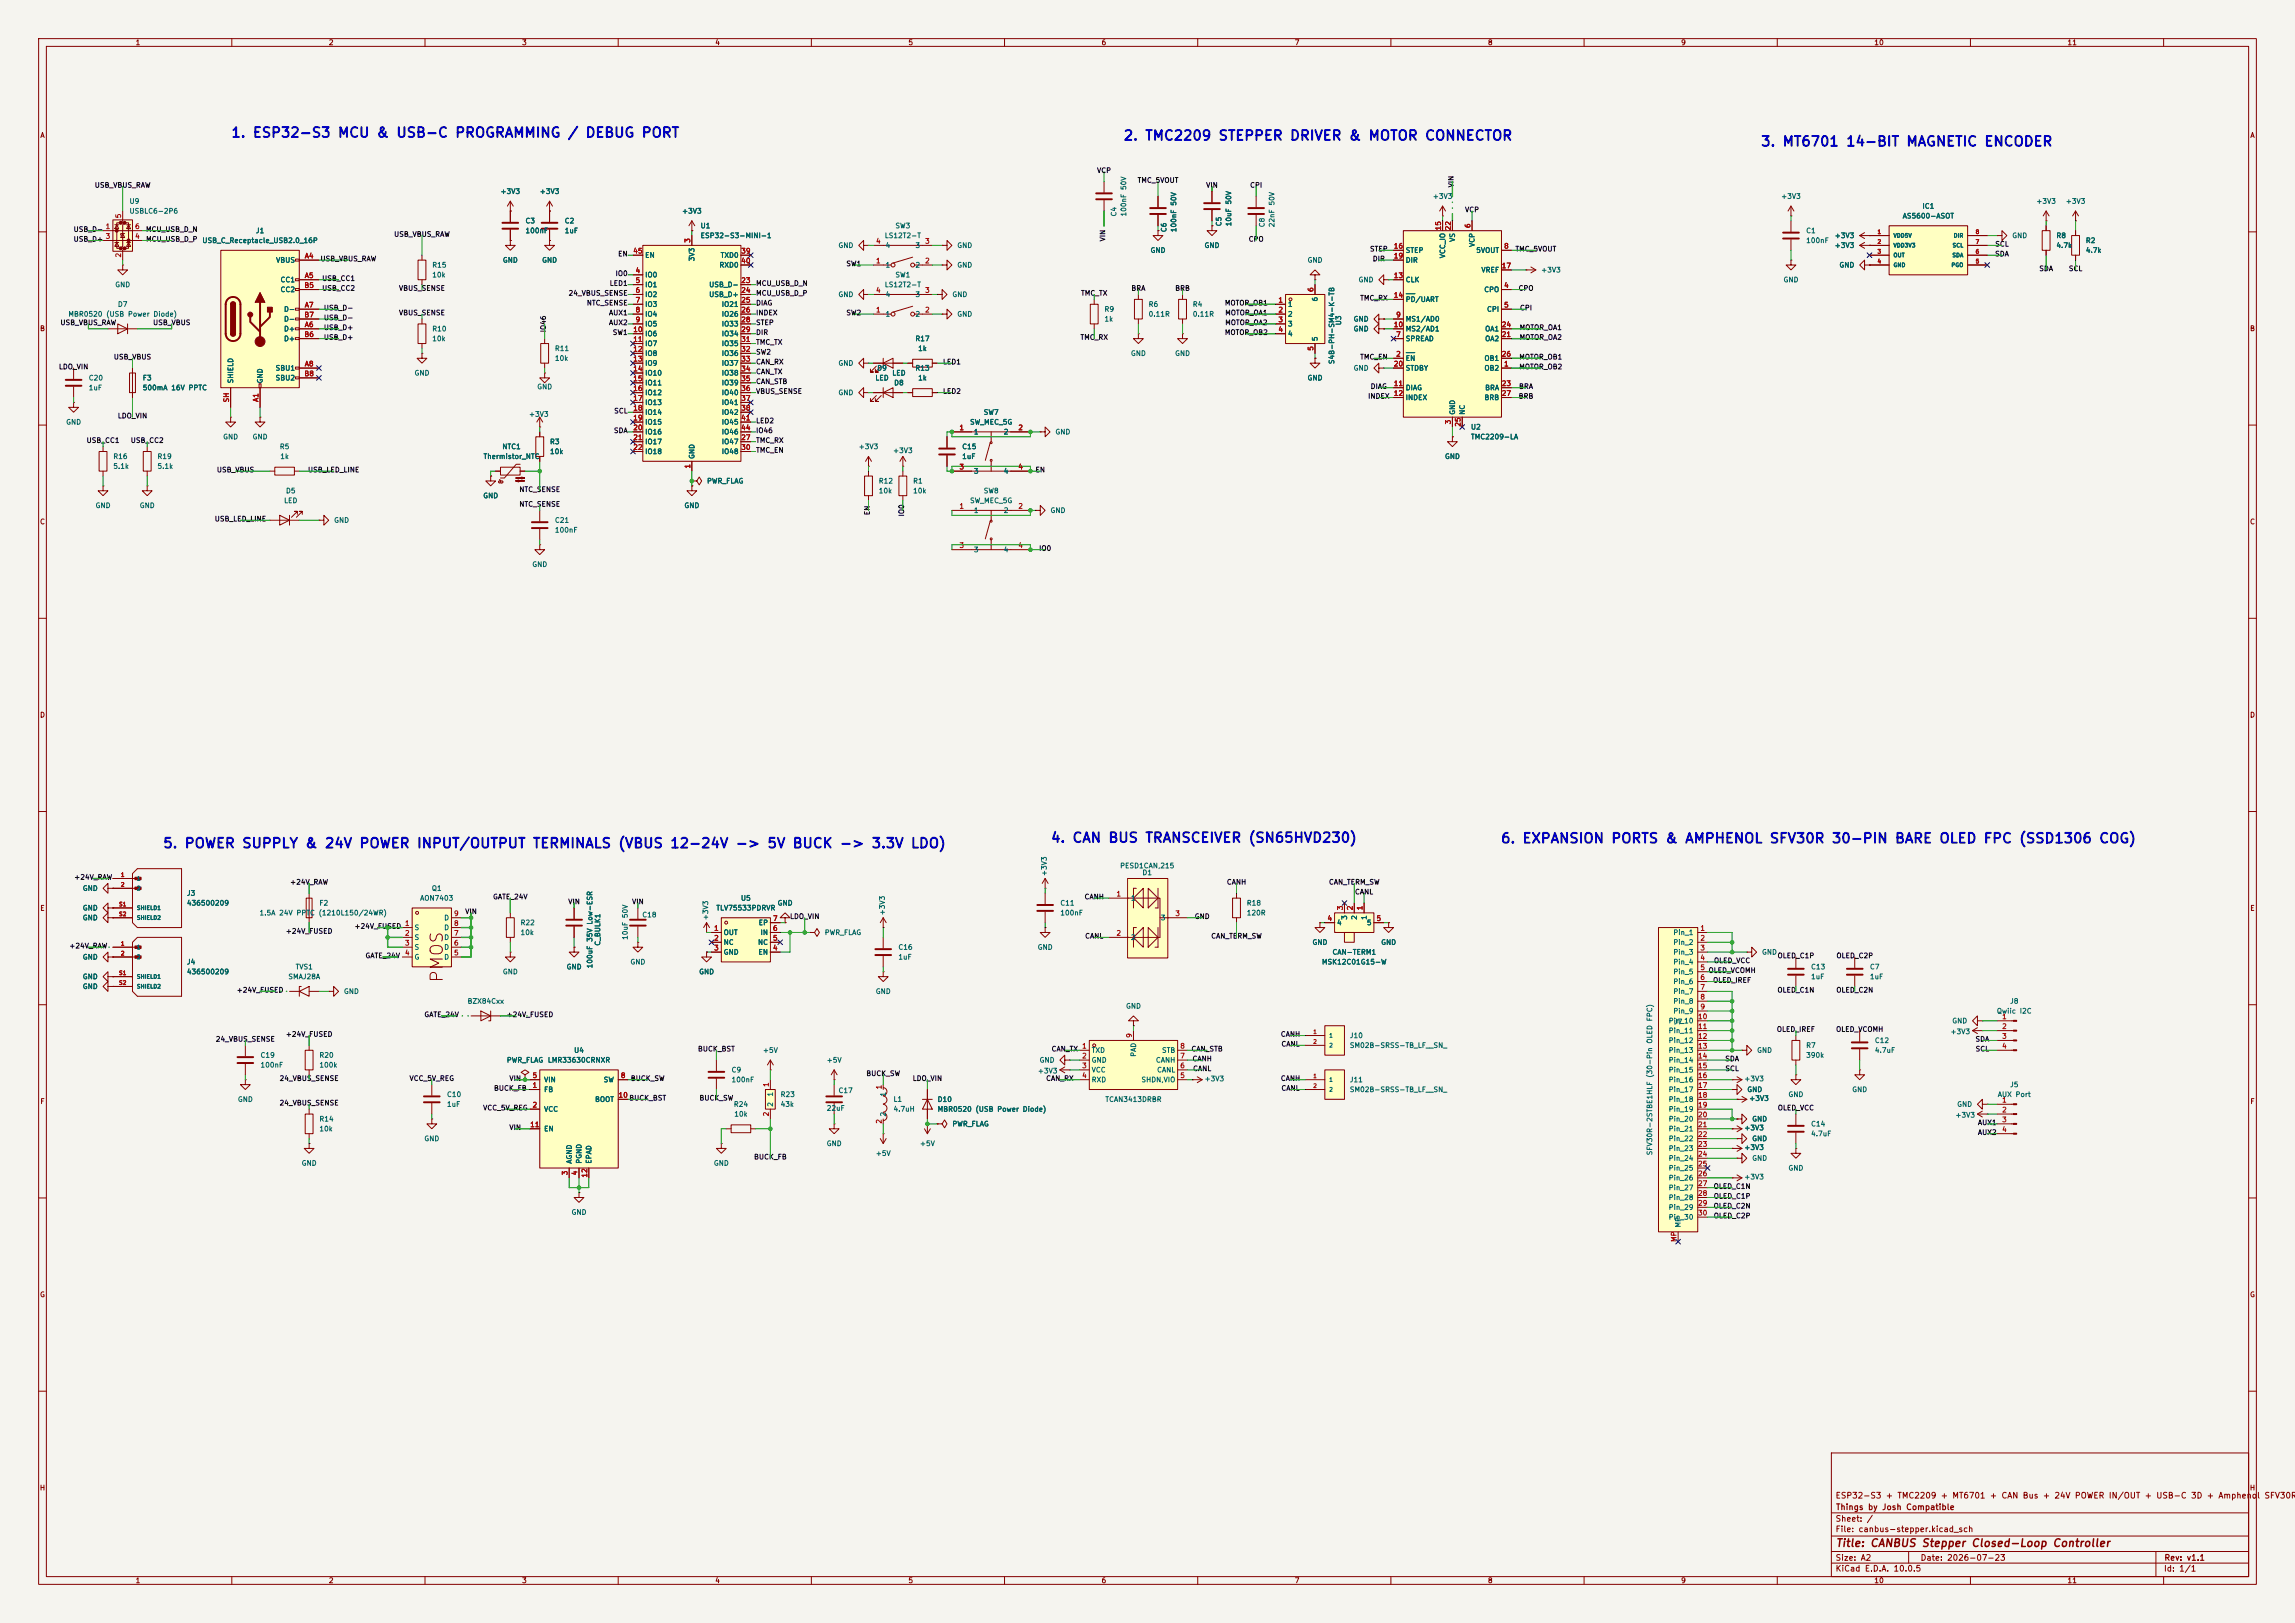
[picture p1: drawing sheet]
<svg xmlns="http://www.w3.org/2000/svg" width="594mm" height="420mm" viewBox="0 0 594 420" stroke-linecap="round" stroke-linejoin="round" font-family="sans-serif">
<defs><g id="words">
<text font-size="3.2" fill="#840000" x="115.4" y="254.5" transform="rotate(-90 115.4 254.5)">PMOS</text>
<g font-size="2.5" fill="#0000c2">
<text x="59.7" y="36.2">1. ESP32-S3 MCU &amp; USB-C PROGRAMMING / DEBUG PORT</text>
<text x="290.6" y="37">2. TMC2209 STEPPER DRIVER &amp; MOTOR CONNECTOR</text>
<text x="455.6" y="38.5">3. MT6701 14-BIT MAGNETIC ENCODER</text>
<text x="42" y="220.1">5. POWER SUPPLY &amp; 24V POWER INPUT/OUTPUT TERMINALS (VBUS 12-24V -&gt; 5V BUCK -&gt; 3.3V LDO)</text>
<text x="271.8" y="218.7">4. CAN BUS TRANSCEIVER (SN65HVD230)</text>
<text x="388.3" y="218.8">6. EXPANSION PORTS &amp; AMPHENOL SFV30R 30-PIN BARE OLED FPC (SSD1306 COG)</text>
</g>
<text font-size="2" fill="#840000" x="475" y="400.8">Title: CANBUS Stepper Closed-Loop Controller</text>
<g font-size="1.5" fill="#840000">
<text x="475" y="388.1">ESP32-S3 + TMC2209 + MT6701 + CAN Bus + 24V POWER IN/OUT + USB-C 3D + Amphenol SFV30R</text>
<text x="475" y="394.1">Sheet: /</text>
<text x="475.1" y="391.1">Things by Josh Compatible</text>
<text x="475" y="396.8">File: canbus-stepper.kicad_sch</text>
<text x="475" y="407">KiCad E.D.A. 10.0.5</text>
<text x="475" y="404.2">Size: A2</text>
<text x="497" y="404.2">Date: 2026-07-23</text>
<text x="560" y="407">Id: 1/1</text>
<text x="560.1" y="404.2">Rev: v1.1</text>
</g>
<g font-size="1.3" fill="#840000">
<text x="35" y="12">1</text>
<text x="85" y="12">2</text>
<text x="135" y="12">3</text>
<text x="185" y="12">4</text>
<text x="235" y="12">5</text>
<text x="285" y="12">6</text>
<text x="335" y="12">7</text>
<text x="385" y="12">8</text>
<text x="435" y="12">9</text>
<text x="485" y="12">10</text>
<text x="535" y="12">11</text>
<text x="10.3" y="36">A</text>
<text x="582.3" y="36">A</text>
<text x="10.2" y="86">B</text>
<text x="582.2" y="86">B</text>
<text x="10.2" y="136">C</text>
<text x="582.2" y="136">C</text>
<text x="10.2" y="186">D</text>
<text x="582.2" y="186">D</text>
<text x="10.3" y="236">E</text>
<text x="582.3" y="236">E</text>
<text x="10.3" y="286">F</text>
<text x="582.3" y="286">F</text>
<text x="10.2" y="336">G</text>
<text x="582.2" y="336">G</text>
<text x="10.2" y="386">H</text>
<text x="582.2" y="386">H</text>
<text x="35" y="410">1</text>
<text x="85" y="410">2</text>
<text x="135" y="410">3</text>
<text x="185" y="410">4</text>
<text x="235" y="410">5</text>
<text x="285" y="410">6</text>
<text x="335" y="410">7</text>
<text x="385" y="410">8</text>
<text x="435" y="410">9</text>
<text x="485" y="410">10</text>
<text x="535" y="410">11</text>
</g>
<g font-size="1.3" fill="#0f0f0f">
<text x="283.8" y="45.1">VCP</text>
<text x="294.3" y="47.6">TMC_5VOUT</text>
<text x="24.4" y="48.9">USB_VBUS_RAW</text>
<text x="312.1" y="48.9">VIN</text>
<text x="323.4" y="48.9">CPI</text>
<text x="376.5" y="48.6" transform="rotate(-90 376.5 48.6)">VIN</text>
<text x="379.1" y="55.2">VCP</text>
<text x="18.9" y="62.8">USB_D+</text>
<text x="18.9" y="60.3">USB_D-</text>
<text x="37.6" y="60.3">MCU_USB_D_N</text>
<text x="37.7" y="62.8">MCU_USB_D_P</text>
<text x="101.9" y="61.6">USB_VBUS_RAW</text>
<text x="286.4" y="62.6" transform="rotate(-90 286.4 62.6)">VIN</text>
<text x="323.1" y="62.8">CPO</text>
<text x="354.4" y="65.4">STEP</text>
<text x="392.1" y="65.4">TMC_5VOUT</text>
<text x="516.3" y="64.1">SCL</text>
<text x="82.8" y="67.9">USB_VBUS_RAW</text>
<text x="159.2" y="71.7">IO0</text>
<text x="159.9" y="66.7">EN</text>
<text x="218.9" y="69.2">SW1</text>
<text x="355.2" y="67.9">DIR</text>
<text x="516.2" y="66.7">SDA</text>
<text x="527.7" y="70.5">SDA</text>
<text x="535.3" y="70.5">SCL</text>
<text x="83.2" y="73">USB_CC1</text>
<text x="83.2" y="75.5">USB_CC2</text>
<text x="103.1" y="75.5">VBUS_SENSE</text>
<text x="147" y="76.8">24_VBUS_SENSE</text>
<text x="157.7" y="74.3">LED1</text>
<text x="195.6" y="74.3">MCU_USB_D_N</text>
<text x="195.6" y="76.8">MCU_USB_D_P</text>
<text x="279.7" y="76.8">TMC_TX</text>
<text x="292.7" y="75.5">BRA</text>
<text x="304" y="75.5">BRB</text>
<text x="392.9" y="75.5">CPO</text>
<text x="83.7" y="80.6">USB_D-</text>
<text x="83.7" y="83.2">USB_D-</text>
<text x="103.1" y="81.9">VBUS_SENSE</text>
<text x="151.7" y="79.4">NTC_SENSE</text>
<text x="157.5" y="81.9">AUX1</text>
<text x="195.6" y="79.4">DIAG</text>
<text x="195.6" y="81.9">INDEX</text>
<text x="218.9" y="81.9">SW2</text>
<text x="316.9" y="79.4">MOTOR_OB1</text>
<text x="317" y="81.9">MOTOR_OA1</text>
<text x="351.9" y="78.1">TMC_RX</text>
<text x="393.3" y="80.6">CPI</text>
<text x="15.5" y="84.4">USB_VBUS_RAW</text>
<text x="39.5" y="84.4">USB_VBUS</text>
<text x="83.7" y="85.7">USB_D+</text>
<text x="83.7" y="88.2">USB_D+</text>
<text x="141.6" y="86.1" transform="rotate(-90 141.6 86.1)">IO46</text>
<text x="157.5" y="84.4">AUX2</text>
<text x="158.5" y="87">SW1</text>
<text x="195.6" y="84.4">STEP</text>
<text x="195.6" y="89.5">TMC_TX</text>
<text x="195.6" y="87">DIR</text>
<text x="279.5" y="88.2">TMC_RX</text>
<text x="316.9" y="87">MOTOR_OB2</text>
<text x="317" y="84.4">MOTOR_OA2</text>
<text x="393.2" y="85.7">MOTOR_OA1</text>
<text x="393.2" y="88.2">MOTOR_OA2</text>
<text x="15.1" y="95.9">LDO_VIN</text>
<text x="29.3" y="93.3">USB_VBUS</text>
<text x="195.6" y="94.6">CAN_RX</text>
<text x="195.6" y="92.1">SW2</text>
<text x="243.9" y="94.6">LED1</text>
<text x="351.9" y="93.3">TMC_EN</text>
<text x="393.1" y="95.9">MOTOR_OB2</text>
<text x="393.1" y="93.3">MOTOR_OB1</text>
<text x="195.6" y="97.1">CAN_TX</text>
<text x="195.6" y="99.7">CAN_STB</text>
<text x="354.6" y="100.9">DIAG</text>
<text x="393" y="100.9">BRA</text>
<text x="158.8" y="107.3">SCL</text>
<text x="195.6" y="102.2">VBUS_SENSE</text>
<text x="243.9" y="102.2">LED2</text>
<text x="354" y="103.5">INDEX</text>
<text x="392.9" y="103.5">BRB</text>
<text x="30.4" y="108.6">LDO_VIN</text>
<text x="158.8" y="112.4">SDA</text>
<text x="195.6" y="112.4">IO46</text>
<text x="195.6" y="109.8">LED2</text>
<text x="22.3" y="114.9">USB_CC1</text>
<text x="33.7" y="114.9">USB_CC2</text>
<text x="195.6" y="117.5">TMC_EN</text>
<text x="195.6" y="114.9">TMC_RX</text>
<text x="56" y="122.5">USB_VBUS</text>
<text x="79.6" y="122.5">USB_LED_LINE</text>
<text x="267.9" y="122.5">EN</text>
<text x="134.3" y="131.4">NTC_SENSE</text>
<text x="134.3" y="127.6">NTC_SENSE</text>
<text x="55.5" y="135.2">USB_LED_LINE</text>
<text x="225.4" y="133.4" transform="rotate(-90 225.4 133.4)">EN</text>
<text x="234.3" y="133.8" transform="rotate(-90 234.3 133.8)">IO0</text>
<text x="268.8" y="142.9">IO0</text>
<text x="19.1" y="227.9">+24V_RAW</text>
<text x="75" y="229.2">+24V_RAW</text>
<text x="127.5" y="233">GATE_24V</text>
<text x="280.6" y="233">CANH</text>
<text x="317.4" y="229.2">CANH</text>
<text x="343.8" y="229.2">CAN_TERM_SW</text>
<text x="350.6" y="231.8">CANL</text>
<text x="120.3" y="236.8">VIN</text>
<text x="147" y="234.3">VIN</text>
<text x="163.5" y="234.3">VIN</text>
<text x="204.3" y="238.1">LDO_VIN</text>
<text x="309.1" y="238.1">GND</text>
<text x="17.8" y="245.7">+24V_RAW</text>
<text x="73.8" y="241.9">+24V_FUSED</text>
<text x="91.6" y="240.6">+24V_FUSED</text>
<text x="280.7" y="243.2">CANL</text>
<text x="313.4" y="243.2">CAN_TERM_SW</text>
<text x="94.5" y="248.3">GATE_24V</text>
<text x="443.5" y="249.5">OLED_VCC</text>
<text x="459.9" y="248.3">OLED_C1P</text>
<text x="475.2" y="248.3">OLED_C2P</text>
<text x="61.1" y="257.2">+24V_FUSED</text>
<text x="442.1" y="252.1">OLED_VCOMH</text>
<text x="443.3" y="254.6">OLED_IREF</text>
<text x="459.9" y="257.2">OLED_C1N</text>
<text x="475.2" y="257.2">OLED_C2N</text>
<text x="109.7" y="263.5">GATE_24V</text>
<text x="131" y="263.5">+24V_FUSED</text>
<text x="55.7" y="269.9">24_VBUS_SENSE</text>
<text x="73.8" y="268.6">+24V_FUSED</text>
<text x="331.4" y="268.6">CANH</text>
<text x="459.8" y="267.3">OLED_IREF</text>
<text x="475.1" y="267.3">OLED_VCOMH</text>
<text x="511.2" y="269.9">SDA</text>
<text x="180.5" y="272.4">BUCK_BST</text>
<text x="272" y="272.4">CAN_TX</text>
<text x="308.2" y="272.4">CAN_STB</text>
<text x="308.5" y="274.9">CANH</text>
<text x="331.5" y="271.1">CANL</text>
<text x="446.4" y="274.9">SDA</text>
<text x="511.2" y="272.4">SCL</text>
<text x="72.2" y="280">24_VBUS_SENSE</text>
<text x="105.9" y="280">VCC_5V_REG</text>
<text x="131.7" y="280">VIN</text>
<text x="163.1" y="280">BUCK_SW</text>
<text x="224.1" y="278.7">BUCK_SW</text>
<text x="236.1" y="280">LDO_VIN</text>
<text x="270.6" y="280">CAN_RX</text>
<text x="308.7" y="277.5">CANL</text>
<text x="331.4" y="280">CANH</text>
<text x="446.4" y="277.5">SCL</text>
<text x="72.2" y="286.4">24_VBUS_SENSE</text>
<text x="124.9" y="287.6">VCC_5V_REG</text>
<text x="127.7" y="282.6">BUCK_FB</text>
<text x="162.7" y="285.1">BUCK_BST</text>
<text x="180.9" y="285.1">BUCK_SW</text>
<text x="331.5" y="282.6">CANL</text>
<text x="460" y="287.6">OLED_VCC</text>
<text x="131.7" y="292.7">VIN</text>
<text x="511.8" y="291.4">AUX1</text>
<text x="511.8" y="294">AUX2</text>
<text x="195" y="300.3">BUCK_FB</text>
<text x="443.4" y="308">OLED_C1N</text>
<text x="443.4" y="310.5">OLED_C1P</text>
<text x="443.4" y="313">OLED_C2N</text>
<text x="443.4" y="315.6">OLED_C2P</text>
</g>
<g font-size="1.3" fill="#006464">
<text x="33.4" y="53">U9</text>
<text x="129.4" y="50.5">+3V3</text>
<text x="139.6" y="50.5">+3V3</text>
<text x="370.7" y="51.8">+3V3</text>
<text x="460.9" y="51.8">+3V3</text>
<text x="526.9" y="53">+3V3</text>
<text x="534.5" y="53">+3V3</text>
<text x="33.4" y="55.6">USBLC6-2P6</text>
<text x="135.9" y="58.1">C3</text>
<text x="146" y="58.1">C2</text>
<text x="176.4" y="55.6">+3V3</text>
<text x="181.2" y="59.4">U1</text>
<text x="231.6" y="59.4">SW3</text>
<text x="289.3" y="56.1" transform="rotate(-90 289.3 56.1)">C4</text>
<text x="291.8" y="56.1" transform="rotate(-90 291.8 56.1)">100nF 50V</text>
<text x="316.4" y="58.7" transform="rotate(-90 316.4 58.7)">C5</text>
<text x="319" y="58.7" transform="rotate(-90 319 58.7)">10uF 50V</text>
<text x="327.6" y="58.9" transform="rotate(-90 327.6 58.9)">C8</text>
<text x="330.1" y="58.9" transform="rotate(-90 330.1 58.9)">22nF 50V</text>
<text x="492.3" y="56.8">AS5600-ASOT</text>
<text x="497.4" y="54.3">IC1</text>
<text x="52.2" y="63.2">USB_C_Receptacle_USB2.0_16P</text>
<text x="66.1" y="60.7">J1</text>
<text x="135.9" y="60.7">100nF</text>
<text x="146" y="60.7">1uF</text>
<text x="181.2" y="61.9">ESP32-S3-MINI-1</text>
<text x="216.9" y="64.5">GND</text>
<text x="228.9" y="61.9">LS12T2-T</text>
<text x="229.1" y="64.5">4</text>
<text x="236.8" y="64.5">3</text>
<text x="247.6" y="64.5">GND</text>
<text x="297.7" y="65.7">GND</text>
<text x="302.2" y="60.2" transform="rotate(-90 302.2 60.2)">C6</text>
<text x="304.7" y="60.2" transform="rotate(-90 304.7 60.2)">100nF 50V</text>
<text x="311.6" y="64.5">GND</text>
<text x="363.7" y="65.7">STEP</text>
<text x="376.9" y="62.7" transform="rotate(-90 376.9 62.7)">VS</text>
<text x="382" y="65.7">5VOUT</text>
<text x="382" y="64.1" transform="rotate(-90 382 64.1)">VCP</text>
<text x="467.3" y="60.7">C1</text>
<text x="467.3" y="63.2">100nF</text>
<text x="474.7" y="61.9">+3V3</text>
<text x="474.7" y="64.5">+3V3</text>
<text x="520.7" y="61.9">GND</text>
<text x="532.1" y="61.9">R8</text>
<text x="532.1" y="64.5">4.7k</text>
<text x="539.7" y="63.2">R2</text>
<text x="539.7" y="65.7">4.7k</text>
<text x="71.3" y="68.3">VBUS</text>
<text x="111.7" y="69.5">R15</text>
<text x="130" y="68.3">GND</text>
<text x="140.2" y="68.3">GND</text>
<text x="166.9" y="67">EN</text>
<text x="180" y="67.7" transform="rotate(-90 180 67.7)">3V3</text>
<text x="186.1" y="69.5">RXD0</text>
<text x="186.4" y="67">TXD0</text>
<text x="229.1" y="69.5">1</text>
<text x="236.8" y="69.5">2</text>
<text x="247.6" y="69.5">GND</text>
<text x="338.3" y="68.3">GND</text>
<text x="363.7" y="68.3">DIR</text>
<text x="374.3" y="67" transform="rotate(-90 374.3 67)">VCC_IO</text>
<text x="383.3" y="70.8">VREF</text>
<text x="398.8" y="70.8">+3V3</text>
<text x="476" y="69.5">GND</text>
<text x="29.7" y="74.6">GND</text>
<text x="72.5" y="73.4">CC1</text>
<text x="72.5" y="75.9">CC2</text>
<text x="111.7" y="72.1">10k</text>
<text x="166.9" y="72.1">IO0</text>
<text x="166.9" y="74.6">IO1</text>
<text x="166.9" y="77.2">IO2</text>
<text x="183.4" y="74.6">USB_D-</text>
<text x="183.4" y="77.2">USB_D+</text>
<text x="216.9" y="77.2">GND</text>
<text x="228.9" y="74.6">LS12T2-T</text>
<text x="229.1" y="77.2">4</text>
<text x="231.6" y="72.1">SW1</text>
<text x="236.8" y="77.2">3</text>
<text x="246.4" y="77.2">GND</text>
<text x="351.5" y="73.4">GND</text>
<text x="363.7" y="73.4">CLK</text>
<text x="384" y="75.9">CPO</text>
<text x="461.5" y="73.4">GND</text>
<text x="17.6" y="82.2">MBR0520 (USB Power Diode)</text>
<text x="30.4" y="79.7">D7</text>
<text x="73.4" y="81">D-</text>
<text x="73.4" y="83.5">D-</text>
<text x="166.9" y="79.7">IO3</text>
<text x="166.9" y="82.2">IO4</text>
<text x="186.7" y="79.7">IO21</text>
<text x="186.7" y="82.2">IO26</text>
<text x="229.1" y="82.2">1</text>
<text x="236.8" y="82.2">2</text>
<text x="247.6" y="82.2">GND</text>
<text x="285.7" y="81">R9</text>
<text x="285.7" y="83.5">1k</text>
<text x="297.2" y="79.7">R6</text>
<text x="297.2" y="82.2">0.11R</text>
<text x="308.6" y="79.7">R4</text>
<text x="308.6" y="82.2">0.11R</text>
<text x="333.2" y="79.7">1</text>
<text x="333.2" y="82.2">2</text>
<text x="341.3" y="78.1" transform="rotate(-90 341.3 78.1)">6</text>
<text x="350.2" y="83.5">GND</text>
<text x="363.7" y="83.5">MS1/AD0</text>
<text x="363.7" y="78.4">PD/UART</text>
<text x="384.7" y="81">CPI</text>
<text x="73.4" y="86.1">D+</text>
<text x="73.4" y="88.6">D+</text>
<text x="111.7" y="86.1">R10</text>
<text x="111.7" y="88.6">10k</text>
<text x="166.9" y="84.8">IO5</text>
<text x="166.9" y="87.3">IO6</text>
<text x="166.9" y="89.9">IO7</text>
<text x="186.7" y="84.8">IO33</text>
<text x="186.7" y="87.3">IO34</text>
<text x="186.7" y="89.9">IO35</text>
<text x="236.8" y="88.6">R17</text>
<text x="333.2" y="84.8">3</text>
<text x="333.2" y="87.3">4</text>
<text x="341.3" y="88.4" transform="rotate(-90 341.3 88.4)">5</text>
<text x="347.4" y="84.3" transform="rotate(-90 347.4 84.3)">U3</text>
<text x="350.2" y="86.1">GND</text>
<text x="363.7" y="88.6">SPREAD</text>
<text x="363.7" y="86.1">MS2/AD1</text>
<text x="384.3" y="88.6">OA2</text>
<text x="384.3" y="86.1">OA1</text>
<text x="143.5" y="91.1">R11</text>
<text x="143.5" y="93.7">10k</text>
<text x="166.9" y="92.4">IO8</text>
<text x="166.9" y="94.9">IO9</text>
<text x="186.7" y="92.4">IO36</text>
<text x="186.7" y="94.9">IO37</text>
<text x="216.9" y="94.9">GND</text>
<text x="237.5" y="91.1">1k</text>
<text x="292.6" y="92.4">GND</text>
<text x="304" y="92.4">GND</text>
<text x="345.6" y="94.4" transform="rotate(-90 345.6 94.4)">S4B-PH-SM4-K-TB</text>
<text x="363.7" y="93.7">EN</text>
<text x="384.1" y="93.7">OB1</text>
<text x="22.8" y="98.8">C20</text>
<text x="22.8" y="101.3">1uF</text>
<text x="36.8" y="98.8">F3</text>
<text x="36.8" y="101.3">500mA 16V PPTC</text>
<text x="60.7" y="99.3" transform="rotate(-90 60.7 99.3)">SHIELD</text>
<text x="68.3" y="99.3" transform="rotate(-90 68.3 99.3)">GND</text>
<text x="71.2" y="96.2">SBU1</text>
<text x="71.2" y="98.8">SBU2</text>
<text x="107.2" y="97.5">GND</text>
<text x="138.9" y="101">GND</text>
<text x="166.9" y="97.5">IO10</text>
<text x="166.9" y="100">IO11</text>
<text x="186.7" y="97.5">IO38</text>
<text x="186.7" y="100">IO39</text>
<text x="226.4" y="98.8">LED</text>
<text x="226.9" y="96.2">D9</text>
<text x="230.8" y="97.5">LED</text>
<text x="231.3" y="100">D8</text>
<text x="236.8" y="96.2">R13</text>
<text x="237.5" y="98.8">1k</text>
<text x="338.3" y="98.8">GND</text>
<text x="350.2" y="96.2">GND</text>
<text x="363.7" y="101.3">DIAG</text>
<text x="363.7" y="96.2">STDBY</text>
<text x="384.1" y="96.2">OB2</text>
<text x="384.3" y="101.3">BRA</text>
<text x="166.9" y="102.6">IO12</text>
<text x="166.9" y="105.1">IO13</text>
<text x="166.9" y="107.6">IO14</text>
<text x="186.7" y="102.6">IO40</text>
<text x="186.7" y="105.1">IO41</text>
<text x="186.7" y="107.6">IO42</text>
<text x="216.9" y="102.6">GND</text>
<text x="254.5" y="107.6">SW7</text>
<text x="363.7" y="103.8">INDEX</text>
<text x="376.9" y="107.5" transform="rotate(-90 376.9 107.5)">GND</text>
<text x="379.4" y="107.5" transform="rotate(-90 379.4 107.5)">NC</text>
<text x="384.1" y="103.8">BRB</text>
<text x="17" y="110.2">GND</text>
<text x="57.6" y="114">GND</text>
<text x="65.2" y="114">GND</text>
<text x="136.8" y="108.2">+3V3</text>
<text x="166.9" y="110.2">IO15</text>
<text x="166.9" y="112.7">IO16</text>
<text x="186.7" y="110.2">IO45</text>
<text x="186.7" y="112.7">IO46</text>
<text x="250.9" y="110.2">SW_MEC_5G</text>
<text x="251.9" y="112.7">1</text>
<text x="259.7" y="112.7">2</text>
<text x="273" y="112.7">GND</text>
<text x="380.6" y="111.5">U2</text>
<text x="380.6" y="114">TMC2209-LA</text>
<text x="29.2" y="119.1">R16</text>
<text x="40.6" y="119.1">R19</text>
<text x="72.3" y="116.5">R5</text>
<text x="72.4" y="119.1">1k</text>
<text x="125" y="119.1">Thermistor_NTC</text>
<text x="129.9" y="116.5">NTC1</text>
<text x="142.2" y="115.3">R3</text>
<text x="142.2" y="117.8">10k</text>
<text x="166.9" y="115.3">IO17</text>
<text x="166.9" y="117.8">IO18</text>
<text x="180" y="118.9" transform="rotate(-90 180 118.9)">GND</text>
<text x="186.7" y="115.3">IO47</text>
<text x="186.7" y="117.8">IO48</text>
<text x="222.1" y="116.5">+3V3</text>
<text x="231" y="117.5">+3V3</text>
<text x="248.9" y="116.5">C15</text>
<text x="248.9" y="119.1">1uF</text>
<text x="373.9" y="119.1">GND</text>
<text x="29.2" y="121.6">5.1k</text>
<text x="40.6" y="121.6">5.1k</text>
<text x="182.9" y="125.4">PWR_FLAG</text>
<text x="227.3" y="125.4">R12</text>
<text x="236.2" y="125.4">R1</text>
<text x="251.9" y="122.9">3</text>
<text x="259.7" y="122.9">4</text>
<text x="24.6" y="131.8">GND</text>
<text x="36" y="131.8">GND</text>
<text x="73.4" y="130.5">LED</text>
<text x="73.9" y="128">D5</text>
<text x="124.9" y="129.2">GND</text>
<text x="177" y="131.8">GND</text>
<text x="227.3" y="128">10k</text>
<text x="236.2" y="128">10k</text>
<text x="250.9" y="130.5">SW_MEC_5G</text>
<text x="254.5" y="128">SW8</text>
<text x="86.3" y="135.6">GND</text>
<text x="143.5" y="135.6">C21</text>
<text x="251.9" y="133">1</text>
<text x="259.7" y="133">2</text>
<text x="271.8" y="133">GND</text>
<text x="143.5" y="138.1">100nF</text>
<text x="251.9" y="143.2">3</text>
<text x="259.7" y="143.2">4</text>
<text x="137.6" y="147">GND</text>
<text x="271.2" y="226.8" transform="rotate(-90 271.2 226.8)">+3V3</text>
<text x="289.8" y="225">PESD1CAN,215</text>
<text x="295.6" y="226.8">D1</text>
<text x="21.3" y="230.8">GND</text>
<text x="48.2" y="232.1">J3</text>
<text x="108.6" y="233.4">AON7403</text>
<text x="111.6" y="230.8">Q1</text>
<text x="191.6" y="233.4">U5</text>
<text x="292.6" y="233.4">1</text>
<text x="21.3" y="235.9">GND</text>
<text x="21.3" y="238.5">GND</text>
<text x="48.2" y="234.6">436500209</text>
<text x="67" y="237.2">1.5A 24V PPTC (1210L150/24WR)</text>
<text x="82.5" y="234.6">F2</text>
<text x="114.8" y="238.5">D</text>
<text x="134.6" y="239.7">R22</text>
<text x="166.1" y="237.7">C18</text>
<text x="183.6" y="238.3" transform="rotate(-90 183.6 238.3)">+3V3</text>
<text x="185.3" y="235.9">TLV75533PDRVR</text>
<text x="196.2" y="239.7">EP</text>
<text x="201.1" y="234.6">GND</text>
<text x="229.3" y="237" transform="rotate(-90 229.3 237)">+3V3</text>
<text x="274.3" y="234.6">C11</text>
<text x="274.3" y="237.2">100nF</text>
<text x="300.3" y="238.5">3</text>
<text x="322.6" y="234.6">R18</text>
<text x="322.6" y="237.2">120R</text>
<text x="345.9" y="239.7">4</text>
<text x="348.9" y="238.2" transform="rotate(-90 348.9 238.2)">3</text>
<text x="351.5" y="238.2" transform="rotate(-90 351.5 238.2)">2</text>
<text x="353.7" y="239.7">5</text>
<text x="354" y="238.2" transform="rotate(-90 354 238.2)">1</text>
<text x="107.2" y="241">S</text>
<text x="107.2" y="243.5">S</text>
<text x="114.8" y="243.5">D</text>
<text x="114.8" y="241">D</text>
<text x="134.6" y="242.3">10k</text>
<text x="155.6" y="244.9" transform="rotate(-90 155.6 244.9)">C_BULK1</text>
<text x="162.8" y="243.3" transform="rotate(-90 162.8 243.3)">10uF 50V</text>
<text x="187.2" y="242.3">OUT</text>
<text x="187.2" y="244.8">NC</text>
<text x="196.1" y="244.8">NC</text>
<text x="196.7" y="242.3">IN</text>
<text x="213.3" y="242.3">PWR_FLAG</text>
<text x="292.6" y="243.5">2</text>
<text x="339.6" y="244.8">GND</text>
<text x="357.3" y="244.8">GND</text>
<text x="433" y="242.3">Pin_1</text>
<text x="433" y="244.8">Pin_2</text>
<text x="21.3" y="248.6">GND</text>
<text x="48.2" y="249.9">J4</text>
<text x="76.4" y="251.2">TVS1</text>
<text x="107.2" y="246.1">S</text>
<text x="107.2" y="248.6">G</text>
<text x="114.8" y="248.6">D</text>
<text x="114.8" y="246.1">D</text>
<text x="146.5" y="251.2">GND</text>
<text x="153.6" y="250.7" transform="rotate(-90 153.6 250.7)">100uF 35V Low-ESR</text>
<text x="163" y="249.9">GND</text>
<text x="187.2" y="247.3">GND</text>
<text x="196.2" y="247.3">EN</text>
<text x="232.4" y="246.1">C16</text>
<text x="232.4" y="248.6">1uF</text>
<text x="268.4" y="246.1">GND</text>
<text x="342" y="249.9">MSK12C01G15-W</text>
<text x="344.7" y="247.3">CAN-TERM1</text>
<text x="433" y="247.3">Pin_3</text>
<text x="433" y="249.9">Pin_4</text>
<text x="455.9" y="247.3">GND</text>
<text x="468.6" y="251.2">C13</text>
<text x="483.9" y="251.2">C7</text>
<text x="21.3" y="253.7">GND</text>
<text x="21.3" y="256.2">GND</text>
<text x="48.2" y="252.4">436500209</text>
<text x="74.5" y="253.7">SMAJ28A</text>
<text x="88.9" y="257.5">GND</text>
<text x="130" y="252.4">GND</text>
<text x="180.8" y="252.4">GND</text>
<text x="226.5" y="257.5">GND</text>
<text x="433" y="252.4">Pin_5</text>
<text x="433" y="255">Pin_6</text>
<text x="433" y="257.5">Pin_7</text>
<text x="468.6" y="253.7">1uF</text>
<text x="483.9" y="253.7">1uF</text>
<text x="120.9" y="260">BZX84Cxx</text>
<text x="291.3" y="261.3">GND</text>
<text x="433" y="260">Pin_8</text>
<text x="433" y="262.6">Pin_9</text>
<text x="516.7" y="262.6">Qwiic I2C</text>
<text x="520.1" y="260">J8</text>
<text x="349.2" y="268.9">J10</text>
<text x="431.8" y="265.1">Pin_10</text>
<text x="431.8" y="267.7">Pin_11</text>
<text x="433.1" y="265.4">J7</text>
<text x="504.7" y="267.9">+3V3</text>
<text x="505.2" y="265.1">GND</text>
<text x="67.3" y="274">C19</text>
<text x="82.5" y="274">R20</text>
<text x="131" y="275.3">PWR_FLAG</text>
<text x="141.7" y="275.3">LMR33630CRNXR</text>
<text x="148.5" y="272.7">U4</text>
<text x="197.3" y="272.7">+5V</text>
<text x="213.8" y="275.3">+5V</text>
<text x="268.9" y="275.3">GND</text>
<text x="282.4" y="272.7">TXD</text>
<text x="282.4" y="275.3">GND</text>
<text x="294.3" y="273.6" transform="rotate(-90 294.3 273.6)">PAD</text>
<text x="299" y="275.3">CANH</text>
<text x="300.6" y="272.7">STB</text>
<text x="349.2" y="271.5">SM02B-SRSS-TB_LF__SN_</text>
<text x="431.8" y="270.2">Pin_12</text>
<text x="431.8" y="272.7">Pin_13</text>
<text x="431.8" y="275.3">Pin_14</text>
<text x="454.6" y="272.7">GND</text>
<text x="467.3" y="271.5">R7</text>
<text x="467.3" y="274">390k</text>
<text x="485.1" y="270.2">C12</text>
<text x="485.1" y="272.7">4.7uF</text>
<text x="67.3" y="276.6">100nF</text>
<text x="82.5" y="276.6">100k</text>
<text x="140.7" y="280.4">VIN</text>
<text x="156.1" y="280.4">SW</text>
<text x="189.2" y="277.8">C9</text>
<text x="189.2" y="280.4">100nF</text>
<text x="268.5" y="278.1">+3V3</text>
<text x="282.4" y="277.8">VCC</text>
<text x="282.4" y="280.4">RXD</text>
<text x="295.3" y="280.4">SHDN,VIO</text>
<text x="299.3" y="277.8">CANL</text>
<text x="311.6" y="280.1">+3V3</text>
<text x="349.2" y="280.4">J11</text>
<text x="431.8" y="277.8">Pin_15</text>
<text x="431.8" y="280.4">Pin_16</text>
<text x="451.3" y="280.1">+3V3</text>
<text x="520.1" y="281.6">J5</text>
<text x="61.4" y="285.4">GND</text>
<text x="115.6" y="284.2">C10</text>
<text x="115.6" y="286.7">1uF</text>
<text x="140.7" y="282.9">FB</text>
<text x="140.7" y="288">VCC</text>
<text x="153.9" y="285.4">BOOT</text>
<text x="189.8" y="286.7">R24</text>
<text x="200.4" y="286.5" transform="rotate(-90 200.4 286.5)">2</text>
<text x="200.4" y="283.9" transform="rotate(-90 200.4 283.9)">1</text>
<text x="201.9" y="284.2">R23</text>
<text x="201.9" y="286.7">43k</text>
<text x="213.9" y="287.7">22uF</text>
<text x="216.9" y="283.2">C17</text>
<text x="229.6" y="283.9" transform="rotate(-90 229.6 283.9)">1</text>
<text x="231.1" y="285.4">L1</text>
<text x="231.1" y="288">4.7uH</text>
<text x="242.6" y="285.4">D10</text>
<text x="242.6" y="288">MBR0520 (USB Power Diode)</text>
<text x="286" y="285.4">TCAN3413DRBR</text>
<text x="349.2" y="282.9">SM02B-SRSS-TB_LF__SN_</text>
<text x="431.8" y="282.9">Pin_17</text>
<text x="431.8" y="285.4">Pin_18</text>
<text x="431.8" y="288">Pin_19</text>
<text x="452.1" y="282.9">GND</text>
<text x="452.6" y="285.2">+3V3</text>
<text x="462.8" y="284.2">GND</text>
<text x="479.3" y="282.9">GND</text>
<text x="506.4" y="286.7">GND</text>
<text x="516.9" y="284.2">AUX Port</text>
<text x="82.5" y="290.5">R14</text>
<text x="82.5" y="293.1">10k</text>
<text x="140.7" y="293.1">EN</text>
<text x="189.9" y="289.3">10k</text>
<text x="229.6" y="289.1" transform="rotate(-90 229.6 289.1)">2</text>
<text x="246.4" y="291.8">PWR_FLAG</text>
<text x="431.8" y="290.5">Pin_20</text>
<text x="431.8" y="293.1">Pin_21</text>
<text x="451.3" y="292.8">+3V3</text>
<text x="453.4" y="290.5">GND</text>
<text x="468.6" y="291.8">C14</text>
<text x="506" y="289.5">+3V3</text>
<text x="109.7" y="295.6">GND</text>
<text x="213.8" y="296.9">GND</text>
<text x="226.5" y="299.4">+5V</text>
<text x="238" y="296.9">+5V</text>
<text x="427.9" y="299.1" transform="rotate(-90 427.9 299.1)">SFV30R-2STBE1HLF (30-Pin OLED FPC)</text>
<text x="431.8" y="295.6">Pin_22</text>
<text x="431.8" y="298.1">Pin_23</text>
<text x="451.3" y="297.9">+3V3</text>
<text x="453.4" y="295.6">GND</text>
<text x="468.6" y="294.3">4.7uF</text>
<text x="77.9" y="302">GND</text>
<text x="148.3" y="301.3" transform="rotate(-90 148.3 301.3)">AGND</text>
<text x="150.8" y="301.3" transform="rotate(-90 150.8 301.3)">PGND</text>
<text x="153.4" y="301.3" transform="rotate(-90 153.4 301.3)">EPAD</text>
<text x="184.6" y="302">GND</text>
<text x="431.8" y="300.7">Pin_24</text>
<text x="431.8" y="303.2">Pin_25</text>
<text x="431.8" y="305.8">Pin_26</text>
<text x="451.3" y="305.5">+3V3</text>
<text x="453.4" y="300.7">GND</text>
<text x="462.8" y="303.2">GND</text>
<text x="431.8" y="308.3">Pin_27</text>
<text x="431.8" y="310.8">Pin_28</text>
<text x="147.8" y="314.7">GND</text>
<text x="431.8" y="313.4">Pin_29</text>
<text x="431.8" y="315.9">Pin_30</text>
<text x="435.3" y="317.8" transform="rotate(-90 435.3 317.8)">MP</text>
</g>
<g font-size="1.3" fill="#a90000">
<text x="27.2" y="59.6">1</text>
<text x="31.6" y="56.6" transform="rotate(-90 31.6 56.6)">5</text>
<text x="34.8" y="59.6">6</text>
<text x="373.2" y="59.8" transform="rotate(-90 373.2 59.8)">15</text>
<text x="375.8" y="59.8" transform="rotate(-90 375.8 59.8)">22</text>
<text x="380.9" y="59.2" transform="rotate(-90 380.9 59.2)">6</text>
<text x="27.2" y="62.1">3</text>
<text x="34.8" y="62.1">4</text>
<text x="163.8" y="65.9">45</text>
<text x="178.9" y="63" transform="rotate(-90 178.9 63)">3</text>
<text x="191.7" y="65.9">39</text>
<text x="226.6" y="63.4">4</text>
<text x="239.3" y="63.4">3</text>
<text x="360.6" y="64.6">16</text>
<text x="389.2" y="64.6">8</text>
<text x="31.6" y="66.8" transform="rotate(-90 31.6 66.8)">2</text>
<text x="78.7" y="67.2">A4</text>
<text x="164.4" y="71">4</text>
<text x="191.7" y="68.4">40</text>
<text x="226.6" y="68.4">1</text>
<text x="239.3" y="68.4">2</text>
<text x="360.6" y="67.2">19</text>
<text x="388.6" y="69.7">17</text>
<text x="78.6" y="74.8">B5</text>
<text x="78.7" y="72.3">A5</text>
<text x="164.4" y="73.5">5</text>
<text x="164.4" y="76.1">6</text>
<text x="191.7" y="73.5">23</text>
<text x="191.7" y="76.1">24</text>
<text x="226.6" y="76.1">4</text>
<text x="239.3" y="76.1">3</text>
<text x="340.2" y="75.7" transform="rotate(-90 340.2 75.7)">6</text>
<text x="360.6" y="72.3">13</text>
<text x="360.6" y="77.3">14</text>
<text x="389.2" y="74.8">4</text>
<text x="78.6" y="82.4">B7</text>
<text x="78.7" y="79.9">A7</text>
<text x="164.4" y="78.6">7</text>
<text x="164.4" y="81.1">8</text>
<text x="164.4" y="83.7">9</text>
<text x="191.7" y="78.6">25</text>
<text x="191.7" y="81.1">26</text>
<text x="191.7" y="83.7">28</text>
<text x="226.6" y="81.1">1</text>
<text x="239.3" y="81.1">2</text>
<text x="330.7" y="78.6">1</text>
<text x="330.7" y="81.1">2</text>
<text x="330.7" y="83.7">3</text>
<text x="361.2" y="82.4">9</text>
<text x="389.2" y="79.9">5</text>
<text x="78.6" y="87.5">B6</text>
<text x="78.7" y="85">A6</text>
<text x="163.8" y="86.2">10</text>
<text x="163.8" y="88.8">11</text>
<text x="191.7" y="86.2">29</text>
<text x="191.7" y="88.8">31</text>
<text x="330.7" y="86.2">4</text>
<text x="360.6" y="85">10</text>
<text x="361.2" y="87.5">7</text>
<text x="388.6" y="87.5">21</text>
<text x="388.6" y="85">24</text>
<text x="78.7" y="95.1">A8</text>
<text x="163.8" y="91.3">12</text>
<text x="163.8" y="93.8">13</text>
<text x="191.7" y="91.3">32</text>
<text x="191.7" y="93.8">33</text>
<text x="340.2" y="90.9" transform="rotate(-90 340.2 90.9)">5</text>
<text x="360.6" y="95.1">20</text>
<text x="361.2" y="92.6">2</text>
<text x="388.6" y="92.6">26</text>
<text x="389.2" y="95.1">1</text>
<text x="78.6" y="97.7">B8</text>
<text x="163.8" y="96.4">14</text>
<text x="163.8" y="98.9">15</text>
<text x="163.8" y="101.5">16</text>
<text x="191.7" y="96.4">34</text>
<text x="191.7" y="98.9">35</text>
<text x="191.7" y="101.5">36</text>
<text x="360.6" y="100.2">11</text>
<text x="388.6" y="100.2">23</text>
<text x="59.6" y="104.3" transform="rotate(-90 59.6 104.3)">SH</text>
<text x="67.2" y="104.1" transform="rotate(-90 67.2 104.1)">A1</text>
<text x="163.8" y="104">17</text>
<text x="163.8" y="106.5">18</text>
<text x="191.7" y="104">37</text>
<text x="191.7" y="106.5">38</text>
<text x="360.6" y="102.7">12</text>
<text x="388.6" y="102.7">27</text>
<text x="163.8" y="109.1">19</text>
<text x="163.8" y="111.6">20</text>
<text x="191.7" y="109.1">41</text>
<text x="191.7" y="111.6">44</text>
<text x="248.2" y="111.6">1</text>
<text x="263.4" y="111.6">2</text>
<text x="375.8" y="110" transform="rotate(-90 375.8 110)">3</text>
<text x="378.3" y="110.6" transform="rotate(-90 378.3 110.6)">25</text>
<text x="163.8" y="114.2">21</text>
<text x="163.8" y="116.7">22</text>
<text x="191.7" y="114.2">27</text>
<text x="191.7" y="116.7">30</text>
<text x="178.9" y="121.4" transform="rotate(-90 178.9 121.4)">1</text>
<text x="248.2" y="121.8">3</text>
<text x="263.4" y="121.8">4</text>
<text x="248.2" y="131.9">1</text>
<text x="263.4" y="131.9">2</text>
<text x="248.2" y="142.1">3</text>
<text x="263.4" y="142.1">4</text>
<text x="288.8" y="232.3">1</text>
<text x="104.7" y="239.9">1</text>
<text x="117.4" y="239.9">8</text>
<text x="117.4" y="237.4">9</text>
<text x="199.9" y="238.6">7</text>
<text x="304.1" y="237.4">3</text>
<text x="343.4" y="238.6">4</text>
<text x="347.8" y="235.7" transform="rotate(-90 347.8 235.7)">3</text>
<text x="350.4" y="235.7" transform="rotate(-90 350.4 235.7)">2</text>
<text x="352.9" y="235.7" transform="rotate(-90 352.9 235.7)">1</text>
<text x="356.1" y="238.6">5</text>
<text x="104.7" y="242.4">2</text>
<text x="104.7" y="245">3</text>
<text x="117.4" y="245">6</text>
<text x="117.4" y="242.4">7</text>
<text x="184.7" y="241.2">1</text>
<text x="184.7" y="243.7">2</text>
<text x="199.9" y="243.7">5</text>
<text x="199.9" y="241.2">6</text>
<text x="288.8" y="242.4">2</text>
<text x="440" y="241.2">1</text>
<text x="440" y="243.7">2</text>
<text x="104.7" y="247.5">4</text>
<text x="117.4" y="247.5">5</text>
<text x="184.7" y="246.2">3</text>
<text x="199.9" y="246.2">4</text>
<text x="440" y="246.2">3</text>
<text x="440" y="248.8">4</text>
<text x="440" y="251.3">5</text>
<text x="440" y="253.9">6</text>
<text x="440" y="256.4">7</text>
<text x="440" y="258.9">8</text>
<text x="440" y="261.5">9</text>
<text x="293.2" y="268.7" transform="rotate(-90 293.2 268.7)">9</text>
<text x="439.4" y="264">10</text>
<text x="439.4" y="266.6">11</text>
<text x="439.4" y="269.1">12</text>
<text x="518.1" y="264">1</text>
<text x="518.1" y="266.6">2</text>
<text x="518.1" y="269.1">3</text>
<text x="279.9" y="271.6">1</text>
<text x="279.9" y="274.2">2</text>
<text x="305.3" y="274.2">7</text>
<text x="305.3" y="271.6">8</text>
<text x="439.4" y="271.6">13</text>
<text x="439.4" y="274.2">14</text>
<text x="518.1" y="271.6">4</text>
<text x="137.7" y="281.8">1</text>
<text x="137.7" y="279.3">5</text>
<text x="160.6" y="279.3">8</text>
<text x="199.3" y="281.4" transform="rotate(-90 199.3 281.4)">1</text>
<text x="279.9" y="276.7">3</text>
<text x="279.9" y="279.3">4</text>
<text x="305.3" y="279.3">5</text>
<text x="305.3" y="276.7">6</text>
<text x="439.4" y="276.7">15</text>
<text x="439.4" y="279.3">16</text>
<text x="439.4" y="281.8">17</text>
<text x="137.7" y="286.9">2</text>
<text x="160" y="284.3">10</text>
<text x="228.5" y="282" transform="rotate(-90 228.5 282)">1</text>
<text x="439.4" y="284.3">18</text>
<text x="439.4" y="286.9">19</text>
<text x="518.1" y="285.6">1</text>
<text x="137.1" y="292">11</text>
<text x="199.3" y="289" transform="rotate(-90 199.3 289)">2</text>
<text x="228.5" y="290.9" transform="rotate(-90 228.5 290.9)">2</text>
<text x="439.4" y="289.4">20</text>
<text x="439.4" y="292">21</text>
<text x="518.1" y="288.2">2</text>
<text x="518.1" y="290.7">3</text>
<text x="518.1" y="293.2">4</text>
<text x="439.4" y="294.5">22</text>
<text x="439.4" y="297">23</text>
<text x="439.4" y="299.6">24</text>
<text x="147.2" y="304.3" transform="rotate(-90 147.2 304.3)">3</text>
<text x="149.7" y="304.3" transform="rotate(-90 149.7 304.3)">4</text>
<text x="152.3" y="304.9" transform="rotate(-90 152.3 304.9)">12</text>
<text x="439.4" y="302.1">25</text>
<text x="439.4" y="304.7">26</text>
<text x="439.4" y="307.2">27</text>
<text x="439.4" y="309.7">28</text>
<text x="439.4" y="312.3">29</text>
<text x="439.4" y="314.8">30</text>
<text x="434.2" y="321.5" transform="rotate(-90 434.2 321.5)">MP</text>
</g>
<g font-size="1" fill="#a90000">
<text x="485.8" y="60.8">1</text>
<text x="485.8" y="63.3">2</text>
<text x="485.8" y="65.9">3</text>
<text x="511.2" y="65.9">6</text>
<text x="511.2" y="63.3">7</text>
<text x="511.2" y="60.8">8</text>
<text x="485.8" y="68.4">4</text>
<text x="511.2" y="68.4">5</text>
<text x="31.2" y="227.1">1</text>
<text x="31.2" y="229.7">2</text>
<text x="30.7" y="234.8">S1</text>
<text x="30.7" y="237.3">S2</text>
<text x="31.2" y="244.9">1</text>
<text x="31.2" y="247.5">2</text>
<text x="30.7" y="252.5">S1</text>
<text x="30.7" y="255.1">S2</text>
<text x="339.8" y="267.8">1</text>
<text x="339.8" y="270.3">2</text>
<text x="339.8" y="279.2">1</text>
<text x="339.8" y="281.8">2</text>
</g>
<g font-size="1" fill="#006464">
<text x="490" y="61.7">VDD5V</text>
<text x="490" y="64.3">VDD3V3</text>
<text x="505.2" y="64.3">SCL</text>
<text x="505.5" y="61.7">DIR</text>
<text x="490" y="66.8">OUT</text>
<text x="490" y="69.3">GND</text>
<text x="505" y="69.3">PGO</text>
<text x="505.2" y="66.8">SDA</text>
<text x="35.3" y="228.1">1</text>
<text x="35.3" y="230.6">2</text>
<text x="35.3" y="235.7">SHIELD1</text>
<text x="35.3" y="238.3">SHIELD2</text>
<text x="35.3" y="245.9">1</text>
<text x="35.3" y="248.4">2</text>
<text x="35.3" y="253.5">SHIELD1</text>
<text x="35.3" y="256">SHIELD2</text>
<text x="343.9" y="268.7">1</text>
<text x="343.9" y="271.3">2</text>
<text x="343.9" y="280.2">1</text>
<text x="343.9" y="282.7">2</text>
</g>
</g></defs>
<path d="M0 0h594v420h-594z" fill="#f5f4ef" stroke="#f5f4ef" stroke-width=".26"/>
<g fill="none" stroke="#840000" stroke-width=".26">
<path d="M10 10h574v400h-574zM12 12h570v396h-570zM60 10v2M110 10v2M160 10v2M210 10v2M260 10v2M310 10v2M360 10v2M410 10v2M460 10v2M510 10v2"/>
<path d="M560 10v2M528.6 59.7h2v5.1h-2zM529.6 57.2h.1M529.6 54.6v2.6M529.6 58.4v1.3M529.6 54.6l-.8 1.3M529.6 54.6l.8 1.3M537.2 57.2h.1M537.2 54.6v2.6M537.2 59.7v1.3M537.2 54.6l-.8 1.3M537.2 54.6l.8 1.3"/>
<path d="M10 60h2M395 69.9h.1M395 69.9h2.5M396.2 69.1l1.3 .8M397.5 69.9l-1.3 .7M463.5 67.3v1.3h1.3l-1.3 1.3-1.2-1.3h1.2M463.5 67.3h.1M481.3 61l1.3 .7M481.3 61h2.6M481.3 63.5l1.3 .8M481.3 63.5h2.6M482.6 68.6v-1.3l-1.3 1.3 1.3 1.3v-1.3h1.3"/>
<path d="M482.6 60.2l-1.3 .8M482.6 62.7l-1.3 .8M483.9 61h.1M483.9 68.6h.1M483.9 63.5h.1M529.6 64.8v1.2M536.2 61h2v5h-2zM537.2 66v1.3M582 60h2M10 110h2M582 110h2M69.8 134.6h7.7"/>
<path d="M72.4 133.4l2.5 1.2-2.5 1.3zM74.9 133.4v2.5M77 133.1v-.8h-.8h.8l-1.6 1.6M78.2 133.1v-.8h-.7h.7l-1.5 1.6M82.5 134.6h1.3v-1.2l1.3 1.2-1.3 1.3v-1.3M82.5 134.6h.1M139.7 132.1v2.8M139.7 136.9v2.8M139.7 141v1.2h1.3l-1.3 1.3-1.3-1.3h1.3M139.7 141h.1M10 160h2M582 160h2"/>
<path d="M10 210h2M582 210h2M10 260h2M582 260h2M10 310h2M582 310h2M10 360h2M474 376h108v32h-108zM582 360h2M474 397.5h108M474 391.5h108M60 408v2"/>
<path d="M110 408v2M160 408v2M210 408v2M260 408v2M310 408v2M360 408v2M410 408v2M460 408v2M474 404.5h108M474 401.5h108M494 401.5v3M510 408v2"/>
<path d="M558 401.5v6.5M560 408v2"/>
</g>
<path d="M137.7 135.1h4M137.7 136.7h4" fill="none" stroke="#840000" stroke-width=".51"/>
<path d="M488.9 58.4h20.4v12.7h-20.4z" fill="#ffffc2"/>
<g fill="none" stroke="#840000" stroke-width=".26">
<path d="M463.5 55.9h.1M463.5 53.3l-.7 1.3M463.5 53.3l.8 1.3M463.5 53.3v2.6M463.5 57.2v2.7M488.9 58.4h20.4v12.7h-20.4zM463.5 62v2.8M483.9 61h5M483.9 63.5h5M483.9 66h5M483.9 68.6h5M509.3 61h5"/>
<path d="M509.3 63.5h5M509.3 66h5M509.3 68.6h5M516.9 61h1.3v-1.3l1.2 1.3-1.2 1.2v-1.2M516.9 61h.1M27.9 229.9v-1.3l-1.2 1.3 1.2 1.2v-1.2h1.3M29.2 229.9h.1M481.3 276.9v1.2h1.3l-1.3 1.3-1.2-1.3h1.2M481.3 276.9h.1M481.3 266.7v2.8M481.3 271.5v2.8M516.9 264.2h4.2"/>
<path d="M516.9 266.7h4.2M516.9 269.2h4.2M516.9 271.8h4.2"/>
</g>
<path d="M461.5 60.2h4.1M461.5 61.7h4.1M479.3 269.7h4.1M479.3 271.3h4.1" fill="none" stroke="#840000" stroke-width=".51"/>
<g fill="#840000" stroke="#840000" stroke-width=".26">
<path d="M521.1 264h.9v.3h-.9z"/>
<path d="M521.1 266.6h.9v.2h-.9z"/>
<path d="M521.1 269.1h.9v.3h-.9z"/>
<path d="M521.1 271.7h.9v.2h-.9z"/>
</g>
<path d="M186.7 237.5h12.7v11.4h-12.7z" fill="#ffffc2"/>
<g fill="none" stroke="#840000" stroke-width=".26">
<path d="M27.9 235v-1.3l-1.2 1.3 1.2 1.2v-1.2h1.3M27.9 237.5v-1.3l-1.2 1.3 1.2 1.3v-1.3h1.3M29.2 235h.1M29.2 237.5h.1M29.2 227.3h7M29.2 229.9h7M29.2 235h5.1M29.2 237.5h5.1M35.6 224.8h11.4v15.2h-11.4l-1.3-1.2v-12.7zM79.2 232.4h1.6v5.1h-1.6zM80 231.1v7.7M165.1 235v2.7"/>
<path d="M165.1 239.8v2.8M186.7 237.5h12.7v11.4h-12.7zM199.4 238.8h2.5M27.9 252.7v-1.2l-1.2 1.2 1.2 1.3v-1.3h1.3M27.9 247.7v-1.3l-1.2 1.3 1.2 1.2v-1.2h1.3M27.9 255.3v-1.3l-1.2 1.3 1.2 1.2v-1.2h1.3M29.2 252.7h.1M29.2 247.7h.1M29.2 255.3h.1M29.2 245.1h7M29.2 247.7h7M29.2 252.7h5.1"/>
<path d="M29.2 255.3h5.1M35.6 242.6h11.4v15.2h-11.4l-1.3-1.3v-12.7zM184.1 241.3h2.6M184.1 243.8h2.6M184.1 246.4h2.6M199.4 241.3h2.5M199.4 243.8h2.5M199.4 246.4h2.5M135.9 278.1l1-.6-1-.6-1 .6 1 .6v1.3M135.9 279.4h.1M463.8 269.2h2v5.1h-2zM464.8 268v1.2"/>
<path d="M464.8 274.3v1.3M79 288.3h2v5.1h-2zM80 295.9v1.3h1.3l-1.3 1.3-1.3-1.3h1.3M80 295.9h.1M80 287v1.3M80 293.4v1.2M111.8 289.6v1.2h1.2l-1.2 1.3-1.3-1.3h1.3M111.8 289.6h.1M111.8 280.7v2.8M111.8 285.5v2.8M149.9 308.6v1.3h1.2l-1.2 1.3-1.3-1.3h1.3M149.9 308.6h.1"/>
<circle cx="188" cy="238.8" r=".38"/>
</g>
<path d="M163.1 238h4M163.1 239.5h4M109.7 283.7h4.1M109.7 285.2h4.1" fill="none" stroke="#840000" stroke-width=".51"/>
<g fill="#840000" stroke="#840000" stroke-width=".26">
<path d="M34.9 227h1.6v.6h-1.6z"/>
<path d="M34.9 229.6h1.6v.6h-1.6z"/>
<path d="M34.9 244.8h1.6v.6h-1.6z"/>
<path d="M34.9 247.3h1.6v.7h-1.6z"/>
</g>
<path d="M139.7 276.9h20.3v25.4h-20.3z" fill="#ffffc2"/>
<g fill="none" stroke="#840000" stroke-width=".26">
<path d="M108.2 83.8h2v5.1h-2zM109.2 91.4v1.3h1.3l-1.3 1.3-1.3-1.3h1.3M109.2 91.4h.1M109.2 82.6v1.2M109.2 88.9v1.3M140 88.9h2v5.1h-2zM141 96.5v1.3h1.2l-1.2 1.3-1.3-1.3h1.3M141 96.5h.1M141 87.6v1.3M141 94v1.3M139.7 110.5h.1M139.7 108l-.8 1.2"/>
<path d="M139.7 108l.8 1.2M139.7 108v2.5M127 123.2v1.3h1.3l-1.3 1.2-1.3-1.2h1.3M127 123.2h.1M128.3 121.9h1.2M129.3 124.1l.3 .6-.2 .2h-.3l-.1-.2 .2-.2 1 .1-.1 .3-.4 .2M129.5 120.9h5.1v2h-5.1zM134.6 120.1h-1l-3 3.6h-1.1M134.6 121.9h1.3M452.1 246.4h1.3v-1.3l1.3 1.3-1.3 1.3v-1.3M452.1 246.4h.1M464.8 247.7v2.7"/>
<path d="M464.8 252.5v2.8M480.1 247.7v2.7M480.1 252.5v2.8M137.2 279.4h2.5M139.7 276.9h20.3v25.4h-20.3zM160 279.4h2.6M137.2 281.9h2.5M137.2 287h2.5M137.2 292.1h2.5M160 284.5h2.6M147.3 302.3v2.5M149.9 302.3v2.5"/>
<path d="M152.4 302.3v2.5"/>
</g>
<path d="M462.8 250.7h4.1M462.8 252.2h4.1M478 250.7h4.1M478 252.2h4.1" fill="none" stroke="#840000" stroke-width=".51"/>
<g fill="#840000" stroke="#840000" stroke-width=".26">
<path d="M133.5 124.5l.7-.3v.5l-.7-.2h2.3z"/>
<path d="M133.5 123.7h2.3l-.8 .3v-.6l.8 .3z"/>
</g>
<path d="M429.3 240h10.1v78.8h-10.1z" fill="#ffffc2"/>
<g fill="none" stroke="#840000" stroke-width=".26">
<path d="M223.5 94v-1.3l-1.3 1.3 1.3 1.3v-1.3h1.3M224.8 94h.1M226.1 94h7.6M226.8 94.7l-1.5 1.6h.8h-.8v-.8M228.1 94.7l-1.5 1.6h.7h-.7v-.8M228.6 94l2.5-1.3v2.6zM228.6 92.7v2.6M138.7 113h2v5.1h-2zM139.7 111.8v1.2M139.7 118.1v1.3M223.5 101.6v-1.3l-1.3 1.3 1.3 1.3v-1.3h1.3M224.8 101.6h.1"/>
<path d="M224.8 118.1v2.6M224.8 118.1l-.8 1.3M224.8 118.1l.8 1.3M226.1 101.6h7.6M226.8 102.4l-1.5 1.5h.8h-.8v-.8M228.1 102.4l-1.5 1.5h.7h-.7v-.8M228.6 101.6l2.5-1.3v2.6zM228.6 100.3v2.6M233.7 118.1v2.6M233.7 118.1l-.8 1.3M233.7 118.1l.7 1.3M246.4 111.8h20.3"/>
<path d="M256.3 114.6l-1.3 4.5M256.5 111.8v2.5M256.5 119.4v2.5M223.8 123.2h2v5.1h-2zM224.8 120.7h.1M224.8 121.9v1.3M224.8 128.3v1.2M232.7 123.2h2v5.1h-2zM233.7 120.7h.1M233.7 121.9v1.3M233.7 128.3v1.2M246.4 121.9h20.3"/>
<path d="M182.9 238.8l-.8 1.2M182.9 238.8l.7 1.2M182.9 238.8v2.5M182.9 241.3h.1M429.3 240h10.1v78.8h-10.1zM439.4 241.3h2.6M439.4 243.8h2.6M439.4 246.4h2.6M439.4 248.9h2.6M439.4 251.5h2.6M439.4 254h2.6M439.4 256.5h2.6"/>
<path d="M439.4 259.1h2.6M439.4 261.6h2.6M439.4 264.2h2.6M439.4 266.7h2.6M439.4 269.2h2.6M439.4 271.8h2.6M439.4 274.3h2.6M439.4 276.9h2.6M439.4 279.4h2.6M448.3 279.4h.1M448.3 279.4h2.5M449.6 278.6l1.2 .8"/>
<path d="M450.8 271.8h1.3v-1.3l1.3 1.3-1.3 1.3v-1.3M450.8 271.8h.1M450.8 279.4l-1.2 .8M464.8 278.1v1.3h1.3l-1.3 1.3-1.3-1.3h1.3M464.8 278.1h.1M510.5 266.7h2.6M510.5 266.7l1.3 .8M511.8 264.2v-1.3l-1.3 1.3 1.3 1.2v-1.2h1.3M511.8 265.9l-1.3 .8M513.1 266.7h.1M513.1 264.2h.1M439.4 281.9h2.6"/>
<path d="M439.4 284.5h2.6M439.4 287h2.6M439.4 289.6h2.6M439.4 292.1h2.6M439.4 294.6h2.6M439.4 297.2h2.6M439.4 299.7h2.6M448.3 297.2h.1M448.3 292.1h.1M448.3 281.9h1.3v-1.2l1.2 1.2-1.2 1.3v-1.3M448.3 281.9h.1M448.3 292.1h2.5"/>
<path d="M448.3 297.2h2.5M449.6 284.5h.1M449.6 294.6h1.2v-1.2l1.3 1.2-1.3 1.3v-1.3M449.6 294.6h.1M449.6 299.7h1.2v-1.2l1.3 1.2-1.3 1.3v-1.3M449.6 299.7h.1M449.6 289.6h1.2v-1.3l1.3 1.3-1.3 1.2v-1.2M449.6 289.6h.1M449.6 284.5h2.5M449.6 296.4l1.2 .8M449.6 291.3l1.2 .8M450.8 283.7l1.3 .8"/>
<path d="M450.8 297.2l-1.2 .7M450.8 292.1l-1.2 .8M452.1 284.5l-1.3 .7M464.8 297.2v1.3h1.3l-1.3 1.2-1.3-1.2h1.3M464.8 297.2h.1M464.8 288.3v2.8M464.8 293.1v2.8M511.8 288.3h2.5M511.8 288.3l1.3 .8M513.1 285.8v-1.3l-1.3 1.3 1.3 1.2v-1.2h1.2M513.1 287.5l-1.3 .8M514.3 285.8h.1"/>
<path d="M514.3 288.3h.1M516.9 285.8h4.2M516.9 288.3h4.2M516.9 290.8h4.2M516.9 293.4h4.2M434.3 318.8v2.5M439.4 302.3h2.6M439.4 304.8h2.6M439.4 307.3h2.6M439.4 309.9h2.6M439.4 312.4h2.6M439.4 315h2.6"/>
<path d="M448.3 304.8h.1M448.3 304.8h2.5M449.6 304l1.2 .8M450.8 304.8l-1.2 .8"/>
<circle cx="256.5" cy="114.5" r=".25"/>
<circle cx="256.5" cy="119.1" r=".25"/>
</g>
<g fill="#840000" stroke="#840000" stroke-width=".26">
<path d="M521.1 285.6h.9v.3h-.9z"/>
<path d="M521.1 288.2h.9v.2h-.9z"/>
<path d="M521.1 290.7h.9v.3h-.9z"/>
<path d="M521.1 293.2h.9v.3h-.9z"/>
</g>
<path d="M462.8 291.3h4.1M462.8 292.9h4.1" fill="none" stroke="#840000" stroke-width=".51"/>
<g fill="#ffffc2">
<path d="M345.4 236.2h10.2v5.1h-10.2z"/>
<path d="M348 241.3h2.5v2.5h-2.5z"/>
</g>
<path d="M341.6 238.8v1.2h1.3l-1.3 1.3-1.2-1.3h1.2M341.6 238.8h.1M342.9 238.8h2.5M345.4 236.2h10.2v5.1h-10.2zM348 233.7v2.5M350.5 233.7v2.5M353.1 233.7v2.5M355.6 238.8h2.5M348 241.3h2.5v2.5h-2.5z" fill="none" stroke="#840000" stroke-width=".26"/>
<path d="M342.9 276.9h5.1v7.6h-5.1z" fill="#ffffc2"/>
<path d="M359.4 238.8v1.2h1.3l-1.3 1.3-1.3-1.3h1.3M359.4 238.8h.1M337.8 279.4h5.1M342.9 276.9h5.1v7.6h-5.1zM337.8 281.9h5.1" fill="none" stroke="#840000" stroke-width=".26"/>
<path d="M342.9 265.4h5.1v7.7h-5.1z" fill="#ffffc2"/>
<path d="M308.6 279.4h.1M308.6 279.4h2.5M309.9 278.6l1.2 .8M311.1 279.4l-1.2 .8M337.8 268h5.1M337.8 270.5h5.1M342.9 265.4h5.1v7.7h-5.1z" fill="none" stroke="#840000" stroke-width=".26"/>
<g fill="#ffffc2">
<path d="M291.8 227.3h10.5v20.6h-10.5z"/>
<path d="M293.4 232.4l2.5-2.5v5.1z"/>
<path d="M297.2 229.9l2.5 2.5-2.5 2.6z"/>
<path d="M293.4 242.6l2.5-2.6v5.1z"/>
<path d="M297.2 240l2.5 2.6-2.5 2.5z"/>
</g>
<g fill="none" stroke="#840000" stroke-width=".26">
<path d="M242.6 76.2h1.2v-1.3l1.3 1.3-1.3 1.3v-1.3M242.6 76.2h.1M243.8 68.6h1.3v-1.3l1.3 1.3-1.3 1.3v-1.3M243.8 68.6h.1M243.8 63.5h1.3v-1.3l1.3 1.3-1.3 1.3v-1.3M243.8 63.5h.1M282.2 78.7h2v5.1h-2zM283.2 77.5v1.2M243.8 81.3h1.3v-1.3l1.3 1.3-1.3 1.3v-1.3M243.8 81.3h.1M283.2 83.8v1.3M245.1 113v2.8"/>
<path d="M245.1 117.9v2.8M269.2 111.8h1.3v-1.3l1.3 1.3-1.3 1.2v-1.2M269.2 111.8h.1M270.5 231.1v2.8M270.5 236v2.8M287 232.4h13.2v10.2h-13.2M291.8 227.3h10.5v20.6h-10.5zM293.4 232.4l2.5-2.5v5.1zM294.1 229.9h-.7v5.1M297.2 229.9l2.5 2.5-2.5 2.6zM299.7 229.9v5.1h-.7M300.2 237.5h7.1"/>
<path d="M319 232.4h2.1v5.1h-2.1zM320 231.1v1.3M320 237.5v1.3M293.4 242.6l2.5-2.6v5.1zM294.1 240h-.7v5.1M297.2 240l2.5 2.6-2.5 2.5zM299.7 240v5.1h-.7"/>
</g>
<path d="M243.1 116.1h4M243.1 117.6h4M268.5 234.2h4M268.5 235.7h4" fill="none" stroke="#840000" stroke-width=".51"/>
<path d="M332.7 76.2h10.2v12.7h-10.2z" fill="#ffffc2"/>
<g fill="none" stroke="#840000" stroke-width=".26">
<path d="M285.7 47v2.8M285.7 51.8v2.8M299.7 59.7v1.3h1.3l-1.3 1.2-1.3-1.2h1.3M299.7 59.7h.1M299.7 50.8v2.8M299.7 55.6v2.8M313.7 58.4v1.3h1.3l-1.3 1.3-1.3-1.3h1.3M313.7 58.4h.1M313.7 49.5v2.8M313.7 54.4v2.8M325.1 50.8v2.8M325.1 55.6v2.8"/>
<path d="M293.6 77.5h2.1v5.1h-2.1zM294.6 76.2v1.3M305.1 77.5h2v5.1h-2zM306.1 76.2v1.3M330.2 78.7h2.5M332.7 76.2h10.2v12.7h-10.2zM340.4 73.7v2.5M294.6 86.4v1.2h1.3l-1.3 1.3-1.2-1.3h1.2M294.6 86.4h.1M294.6 82.6v1.2M306.1 86.4v1.2h1.2l-1.2 1.3-1.3-1.3h1.3M306.1 86.4h.1"/>
<path d="M306.1 82.6v1.2M330.2 81.3h2.5M330.2 83.8h2.5M330.2 86.4h2.5M340.4 88.9v2.5M356.9 95.3v-1.3l-1.3 1.3 1.3 1.2v-1.2h1.2M356.9 85.1v-1.3l-1.3 1.3 1.3 1.3v-1.3h1.2M356.9 82.6v-1.3l-1.3 1.3 1.3 1.2v-1.2h1.2M358.1 95.3h.1M358.1 85.1h.1M358.1 82.6h.1M274.3 276.9l1.3 .7"/>
<path d="M274.3 276.9h2.6M275.6 274.3v-1.2l-1.3 1.2 1.3 1.3v-1.3h1.3M275.6 276.1l-1.3 .8M276.9 274.3h.1M276.9 276.9h.1M238.8 284.5h2.5M240 284.5l1.3 2.5h-2.5zM240 281.9v7.7M242.6 290.8h1.2l.7-1 .6 1-.6 1-.7-1M242.6 290.8h.1"/>
<circle cx="334" cy="77.5" r=".38"/>
</g>
<path d="M283.7 50h4.1M283.7 51.6h4.1M297.7 53.8h4.1M297.7 55.4h4.1M311.7 52.6h4M311.7 54.1h4M323.1 53.8h4.1M323.1 55.4h4.1" fill="none" stroke="#840000" stroke-width=".51"/>
<path d="M281.9 269.2h22.9v12.7h-22.9z" fill="#ffffc2"/>
<g fill="none" stroke="#840000" stroke-width=".26">
<path d="M270.5 229.9h.1M270.5 227.3l-.8 1.3M270.5 227.3l.8 1.3M270.5 227.3v2.6M182.9 246.4v1.3h1.2l-1.2 1.2-1.3-1.2h1.3M182.9 246.4h.1M228.6 251.5v1.2h1.3l-1.3 1.3-1.3-1.3h1.3M228.6 251.5h.1M270.5 240v1.3h1.3l-1.3 1.3-1.3-1.3h1.3M270.5 240h.1M279.4 271.8h2.5M279.4 274.3h2.5"/>
<path d="M279.4 276.9h2.5M279.4 279.4h2.5M281.9 269.2h22.9v12.7h-22.9zM293.4 264.2h1.2l-1.2-1.3-1.3 1.3h1.3v1.2M293.4 265.4h.1M293.4 266.7v2.5M304.8 271.8h2.5M304.8 274.3h2.5M304.8 276.9h2.5M304.8 279.4h2.5"/>
<circle cx="283.2" cy="270.5" r=".38"/>
</g>
<path d="M198.1 281.9h2.6v5.1h-2.6z" fill="#ffffc2"/>
<g fill="none" stroke="#840000" stroke-width=".26">
<path d="M148.6 235v2.7M148.6 239.8v2.8M165.1 243.8v1.3h1.3l-1.3 1.3-1.3-1.3h1.3M165.1 243.8h.1M209.5 241.3h1.3l.7-1 .6 1-.6 1-.7-1M209.5 241.3h.1M228.6 242.6v2.8M228.6 247.4v2.8M63.5 279.4v1.3h1.3l-1.3 1.2-1.3-1.2h1.3M63.5 279.4h.1M63.5 270.5v2.8M63.5 275.3v2.8"/>
<path d="M121.9 262.9h7.6M124.5 261.6l2.5 1.3-2.5 1.3zM127 261.6v2.6h-.5M185.4 274.3v2.8M185.4 279.1v2.8M199.4 276.9h.1M199.4 274.3v2.6M199.4 279.4v2.5M199.4 274.3l-.8 1.3M199.4 274.3l.8 1.3M198.1 281.9h2.6v5.1h-2.6zM199.4 287v2.6"/>
<path d="M227.8 294.6l.8 1.3M228.6 293.4h.1M228.6 280.7v1.2M228.6 289.6v1.2M228.6 293.4v2.5M228.6 281.5a1.01 1.01 0 0 1 1 1 1.01 1.01 0 0 1-1 1M228.6 283.6a1.01 1.01 0 0 1 1 1 1.01 1.01 0 0 1-1 1M228.6 285.8a1.01 1.01 0 0 1 1 1 1.01 1.01 0 0 1-1 1M228.6 288a1.01 1.01 0 0 1 1 1 1.01 1.01 0 0 1-1 1M229.4 294.6l-.8 1.3M239.3 292.1l.7 1.3M240 290.8h.1"/>
<path d="M240 290.8v2.6M240.8 292.1l-.8 1.3"/>
</g>
<path d="M146.6 238h4M146.6 239.5h4M226.6 245.6h4M226.6 247.1h4M61.5 273.6h4M61.5 275.1h4M183.4 277.4h4.1M183.4 278.9h4.1" fill="none" stroke="#840000" stroke-width=".51"/>
<path d="M106.7 235h10.1v15.2h-10.1z" fill="#ffffc2"/>
<g fill="none" stroke="#840000" stroke-width=".26">
<path d="M373.4 55.9h.1M373.4 53.3l-.8 1.3M373.4 53.3l.7 1.3M373.4 53.3v2.6M340.4 71.1h1.2l-1.2-1.2-1.3 1.2h1.3v1.3M340.4 72.4h.1M358.1 72.4v-1.3l-1.2 1.3 1.2 1.3v-1.3h1.3M359.4 72.4h.1M340.4 92.7v1.3h1.2l-1.2 1.3-1.3-1.3h1.3M340.4 92.7h.1M106.7 235h10.1v15.2h-10.1zM116.8 237.5h2.6"/>
<path d="M131.1 237.5h2v5.1h-2zM132.1 236.2v1.3M203.2 237.5h1.3l-1.3-1.3-1.3 1.3h1.3v1.3M203.2 238.8h.1M228.6 237.5l-.8 1.3M228.6 237.5l.8 1.3M228.6 237.5v2.5M74.9 256.5h2.6M77.5 256.5l2.5-1.2v2.5zM78 255.3h-.5v2.5M80 256.5h2.5M104.1 240h2.6"/>
<path d="M104.1 242.6h2.6M104.1 245.1h2.6M104.1 247.7h2.6M116.8 240h2.6M116.8 242.6h2.6M116.8 245.1h2.6M116.8 247.7h2.6M132.1 242.6v1.2M228.6 240h.1"/>
<circle cx="108" cy="236.2" r=".38"/>
</g>
<path d="M363.2 59.7h25.4v48.3h-25.4z" fill="#ffffc2"/>
<g fill="none" stroke="#840000" stroke-width=".26">
<path d="M132.1 54.6v2.8M132.1 59.4v2.8M363.2 59.7h25.4v48.3h-25.4zM373.4 57.2v2.5M375.9 57.2v2.5M381 57.2v2.5M360.7 64.8h2.5M360.7 72.4h2.5M360.7 77.5h2.5M360.7 67.3h2.5M388.6 74.9h2.6M388.6 64.8h2.6"/>
<path d="M388.6 69.9h2.6M360.7 95.3h2.5M360.7 92.7h2.5M360.7 87.6h2.5M360.7 82.6h2.5M360.7 85.1h2.5M388.6 95.3h2.6M388.6 92.7h2.6M388.6 80h2.6M388.6 87.6h2.6M388.6 85.1h2.6M360.7 100.3h2.5"/>
<path d="M360.7 102.9h2.5M375.9 113v1.3h1.3l-1.3 1.3-1.3-1.3h1.3M375.9 113h.1M375.9 108v2.5M378.5 108v2.5M388.6 100.3h2.6M388.6 102.9h2.6M246.4 132.1h20.3M256.3 134.9l-1.3 4.6M256.5 132.1v2.5M256.5 139.7v2.5M268 132.1h1.2v-1.3l1.3 1.3-1.3 1.3v-1.3"/>
<path d="M268 132.1h.1M246.4 142.2h20.3M85.1 256.5h1.3v-1.2l1.2 1.2-1.2 1.3v-1.3M85.1 256.5h.1M132.1 246.4v1.3h1.2l-1.2 1.2-1.3-1.2h1.3M132.1 246.4h.1M148.6 245.1v1.3h1.3l-1.3 1.3-1.3-1.3h1.3M148.6 245.1h.1M79 271.8h2v5.1h-2zM80 270.5v1.3M80 276.9v1.2M215.9 279.4h.1"/>
<path d="M215.9 276.9v2.5M215.9 276.9l-.8 1.2M215.9 276.9l.8 1.2M186.7 295.9v1.3h1.3l-1.3 1.3-1.3-1.3h1.3M186.7 295.9h.1M188 292.1h1.2M189.2 291.1h5.1v2h-5.1zM194.3 292.1h1.3M215.9 290.8v1.3h1.3l-1.3 1.3-1.3-1.3h1.3M215.9 290.8h.1M215.9 280.7v2.8M215.9 285.5v2.8"/>
<circle cx="256.5" cy="134.9" r=".25"/>
<circle cx="256.5" cy="139.4" r=".25"/>
</g>
<path d="M364 76h2.2M364 91.3h2.2" fill="none" stroke="#006464" stroke-width=".26"/>
<path d="M130 57.7h4.1M130 59.2h4.1M213.9 283.7h4M213.9 285.2h4" fill="none" stroke="#840000" stroke-width=".51"/>
<path d="M57.1 64.8h20.4v35.5h-20.4z" fill="#ffffc2"/>
<g fill="none" stroke="#840000" stroke-width=".26">
<path d="M179.1 59.7h.1M179.1 57.2l-.8 1.2M179.1 57.2l.7 1.2M179.1 57.2v2.5M31.7 68.6v1.3h1.3l-1.3 1.2-1.2-1.2h1.2M31.7 68.6h.1M57.1 64.8h20.4v35.5h-20.4zM59.7 78.7l.2-.4 .4-.2 .5 .2 .2 .4M76.5 67.1h1v.5h-1zM76.5 72.1h1v.5h-1zM76.5 74.7h1v.5h-1zM76.5 79.8h1v.5h-1z"/>
<path d="M77.5 67.3h5M77.5 72.4h5M77.5 74.9h5M108.2 67.3h2v5.1h-2zM109.2 66v1.3M109.2 72.4v1.3M132.1 62.2v1.3h1.2l-1.2 1.3-1.3-1.3h1.3M132.1 62.2h.1M142.2 62.2v1.3h1.3l-1.3 1.3-1.2-1.3h1.2M142.2 62.2h.1M223.5 63.5v-1.3l-1.3 1.3 1.3 1.3v-1.3h1.3M223.5 76.2v-1.3l-1.3 1.3 1.3 1.3v-1.3h1.3"/>
<path d="M224.8 63.5h.1M224.8 76.2h.1M226.1 63.5h15.2M226.1 68.6h4.5M226.1 76.2h15.2M236.2 66.5l-5.1 1.6M236.2 79.2l-5.1 1.6M236.7 68.6h4.6M33.5 96.5h1.6v5.1h-1.6zM34.3 95.3v7.6M59.7 86.4l.2 .4 .4 .2 .5-.2 .2-.4M67.1 99.3h.5v1h-.5z"/>
<path d="M76.5 82.3h1v.5h-1zM76.5 84.8h1v.5h-1zM76.5 87.4h1v.5h-1zM76.5 95h1v.5h-1zM76.5 97.5h1v.5h-1zM77.5 85.1h5M77.5 80h5M77.5 95.3h5M77.5 87.6h5M77.5 82.6h5M77.5 97.8h5M226.1 81.3h4.5"/>
<path d="M236.7 81.3h4.6M19 104.1v1.3h1.3l-1.3 1.3-1.2-1.3h1.2M19 104.1h.1M25.7 116.8h2v5.1h-2zM26.7 115.6v1.2M37.1 116.8h2v5.1h-2zM38.1 115.6v1.2M59.7 108v1.2h1.3l-1.3 1.3-1.3-1.3h1.3M59.7 108h.1M59.7 100.3v5.1M67.3 108v1.2h1.3l-1.3 1.3-1.3-1.3h1.3M67.3 108h.1"/>
<path d="M67.3 100.3v5.1M26.7 125.7v1.3h1.2l-1.2 1.3-1.3-1.3h1.3M26.7 125.7h.1M26.7 121.9v1.3M38.1 125.7v1.3h1.3l-1.3 1.3-1.3-1.3h1.3M38.1 125.7h.1M38.1 121.9v1.3M69.8 121.9h1.3M71.1 120.9h5.1v2h-5.1zM76.2 121.9h1.3M179.1 125.7v1.3h1.2l-1.2 1.3-1.3-1.3h1.3M179.1 125.7h.1"/>
<path d="M179.1 124.5h1.2l.7-1.1 .6 1.1-.6 1-.7-1M179.1 124.5h.1"/>
<circle cx="231.1" cy="68.6" r=".51"/>
<circle cx="236.2" cy="68.6" r=".51"/>
<circle cx="231.1" cy="81.3" r=".51"/>
<circle cx="236.2" cy="81.3" r=".51"/>
</g>
<path d="M59 77.4a1.9 1.9 0 0 1 2-.4 1.9 1.9 0 0 1 1.2 1.7v7.7a1.91 1.91 0 0 1-1.9 1.9 1.91 1.91 0 0 1-1.9-1.9v-7.8zM67.3 78.2v10.2M64.8 82v1.3l2.5 2.6M69.8 80.8v1.2l-2.5 2.6" fill="none" stroke="#840000" stroke-width=".51"/>
<g fill="#840000" stroke="#840000" stroke-width=".26">
<path d="M59.7 78.7h1.3v7.7h-1.3z"/>
<path d="M59.9 78.3l.7-.1 .4 .5h-1.3z"/>
<path d="M59.7 86.4h1.3l-.2 .4-.5 .2-.4-.2z"/>
<path d="M67.3 75.7l1.3 2.5h-2.6z"/>
<path d="M69.2 79.5h1.3v1.3h-1.3z"/>
<circle cx="64.8" cy="81.4" r=".63"/>
<circle cx="67.3" cy="88.4" r="1.27"/>
</g>
<path d="M166.4 63.5h25.4v55.9h-25.4z" fill="#ffffc2"/>
<g fill="none" stroke="#840000" stroke-width=".26">
<path d="M132.1 54.6h.1M132.1 52.1l-.8 1.2M132.1 52.1l.7 1.2M132.1 52.1v2.5M142.2 54.6h.1M142.2 52.1l-.7 1.2M142.2 52.1l.8 1.2M142.2 52.1v2.5M163.8 71.1h2.6M163.8 73.7h2.6M163.8 76.2h2.6M163.8 78.7h2.6"/>
<path d="M163.8 66h2.6M166.4 63.5h25.4v55.9h-25.4zM179.1 61v2.5M191.8 73.7h2.5M191.8 76.2h2.5M191.8 78.7h2.5M191.8 66h2.5M191.8 68.6h2.5M27.9 85.1h7.7M30.5 83.8l2.5 1.3-2.5 1.3zM33 83.8v2.6M163.8 81.3h2.6"/>
<path d="M163.8 83.8h2.6M163.8 86.4h2.6M163.8 88.9h2.6M163.8 91.4h2.6M163.8 94h2.6M163.8 96.5h2.6M163.8 99.1h2.6M191.8 81.3h2.5M191.8 83.8h2.5M191.8 86.4h2.5M191.8 88.9h2.5M191.8 91.4h2.5"/>
<path d="M191.8 94h2.5M191.8 96.5h2.5M191.8 99.1h2.5M234.9 94h1.3M236.2 93h5.1v2h-5.1zM241.3 94h1.3M163.8 101.6h2.6M163.8 104.1h2.6M163.8 106.7h2.6M163.8 109.2h2.6M163.8 111.8h2.6M163.8 114.3h2.6"/>
<path d="M163.8 116.8h2.6M179.1 119.4v2.5M191.8 101.6h2.5M191.8 104.1h2.5M191.8 106.7h2.5M191.8 109.2h2.5M191.8 111.8h2.5M191.8 114.3h2.5M191.8 116.8h2.5M234.9 101.6h1.3M236.2 100.6h5.1v2h-5.1zM241.3 101.6h1.3"/>
</g>
<path d="M29.2 56.9h5.1v8.1h-5.1z" fill="#ffffc2"/>
<g fill="#840000" stroke="#840000" stroke-width=".51">
<circle cx="30.2" cy="59.7" r=".25"/>
<circle cx="31.2" cy="57.7" r=".25"/>
<circle cx="31.2" cy="64.3" r=".25"/>
<circle cx="32.3" cy="57.7" r=".25"/>
<circle cx="32.3" cy="64.3" r=".25"/>
<circle cx="33.3" cy="62.2" r=".25"/>
</g>
<g fill="none" stroke="#840000" stroke-width=".26">
<path d="M26.7 59.7h10.1M29.2 56.9h5.1v8.1h-5.1zM29.7 58.2h1M30.2 58.2l.5 1h-1zM31.2 57.7h-1v6.6h1M31.7 54.6v2.6l-.5 .5h1.1l-.6 .5v5.6l-.5 .5h1.1l-.6 .5v2.5M32.3 57.7h1v6.6h-1M32.8 58.2h1M33.3 58.2l.5 1h-1zM132.1 54.6h.1M132.1 54.6v2.8M132.1 59.4v2.8"/>
<path d="M142.2 54.6h.1M142.2 54.6v2.8M142.2 59.4v2.8M179.1 59.7h.1M299.7 59.7h.1M299.7 50.8v2.8M299.7 55.6v2.8M313.7 58.4h.1M313.7 49.5v2.8M313.7 54.4v2.8M373.4 57.2v2.5M375.9 57.2v2.5"/>
<path d="M381 57.2v2.5M529.6 58.4v1.3M537.2 59.7v1.3M26.7 62.2h10.1M29.7 62.7h1M30.2 62.7l.5 1.1h-1zM31.7 60.5l.6 1h-1.1zM32.3 60.5h-1.1v.3M32.8 62.7h1M33.3 62.7l.5 1.1h-1zM77.5 67.3h5M77.5 72.4h5"/>
<path d="M77.5 74.9h5M132.1 62.2h.1M142.2 62.2h.1M163.8 71.1h2.6M163.8 73.7h2.6M163.8 76.2h2.6M163.8 78.7h2.6M163.8 66h2.6M179.1 61v2.5M191.8 73.7h2.5M191.8 76.2h2.5M191.8 78.7h2.5"/>
<path d="M191.8 66h2.5M191.8 68.6h2.5M330.2 78.7h2.5M340.4 73.7v2.5M360.7 67.3h2.5M360.7 72.4h2.5M360.7 64.8h2.5M360.7 77.5h2.5M388.6 74.9h2.6M388.6 64.8h2.6M388.6 69.9h2.6M483.9 63.5h.1"/>
<path d="M483.9 68.6h.1M483.9 61h.1M483.9 66h5M483.9 68.6h5M483.9 61h5M483.9 63.5h5M509.3 66h5M509.3 68.6h5M509.3 61h5M509.3 63.5h5M529.6 64.8v1.2M537.2 66v1.3"/>
<path d="M19 95.3v2.7M34.3 95.3v1.2M77.5 85.1h5M77.5 80h5M77.5 95.3h5M77.5 87.6h5M77.5 82.6h5M77.5 97.8h5M163.8 81.3h2.6M163.8 83.8h2.6M163.8 86.4h2.6M163.8 88.9h2.6"/>
<path d="M163.8 91.4h2.6M163.8 94h2.6M163.8 96.5h2.6M163.8 99.1h2.6M191.8 81.3h2.5M191.8 83.8h2.5M191.8 86.4h2.5M191.8 88.9h2.5M191.8 91.4h2.5M191.8 94h2.5M191.8 96.5h2.5M191.8 99.1h2.5"/>
<path d="M226.1 94h2.5M231.1 94h2.6M234.9 94h1.3M241.3 94h1.3M330.2 81.3h2.5M330.2 83.8h2.5M330.2 86.4h2.5M340.4 92.7h.1M340.4 88.9v2.5M358.1 82.6h.1M358.1 85.1h.1M360.7 85.1h2.5"/>
<path d="M360.7 95.3h2.5M360.7 87.6h2.5M360.7 82.6h2.5M360.7 92.7h2.5M388.6 85.1h2.6M388.6 80h2.6M388.6 95.3h2.6M388.6 87.6h2.6M388.6 92.7h2.6M19 100.1v2.8M34.3 101.6v1.3M59.7 100.3v5.1"/>
<path d="M67.3 100.3v5.1M139.7 111.8v1.2M139.7 118.1v1.3M163.8 101.6h2.6M163.8 104.1h2.6M163.8 106.7h2.6M163.8 109.2h2.6M163.8 111.8h2.6M163.8 114.3h2.6M163.8 116.8h2.6M179.1 119.4v2.5M191.8 101.6h2.5"/>
<path d="M191.8 104.1h2.5M191.8 106.7h2.5M191.8 109.2h2.5M191.8 111.8h2.5M191.8 114.3h2.5M191.8 116.8h2.5M226.1 101.6h2.5M231.1 101.6h2.6M234.9 101.6h1.3M241.3 101.6h1.3M245.1 113v2.8M245.1 117.9v2.8"/>
<path d="M246.4 111.8h5.1M261.6 111.8h5.1M360.7 100.3h2.5M360.7 102.9h2.5M375.9 113h.1M375.9 108v2.5M378.5 108v2.5M388.6 100.3h2.6M388.6 102.9h2.6M127 123.2h.1M128.3 121.9h1.2M134.6 121.9h1.3"/>
<path d="M179.1 124.5h.1M179.1 125.7h.1M246.4 121.9h5.1M261.6 121.9h5.1M29.2 229.9h.1M29.2 237.5h.1M29.2 235h.1M29.2 227.3h5.1M29.2 229.9h5.1M29.2 235h5.1M29.2 237.5h5.1M148.6 235v2.7"/>
<path d="M148.6 239.8v2.8M199.4 238.8h2.5M203.2 238.8h.1M341.6 238.8h.1M342.9 238.8h2.5M348 233.7v2.5M350.5 233.7v2.5M353.1 233.7v2.5M355.6 238.8h2.5M359.4 238.8h.1M29.2 255.3h.1M29.2 247.7h.1"/>
<path d="M29.2 252.7h.1M29.2 245.1h5.1M29.2 247.7h5.1M29.2 252.7h5.1M29.2 255.3h5.1M148.6 245.1h.1M182.9 246.4h.1M184.1 241.3h2.6M184.1 243.8h2.6M184.1 246.4h2.6M199.4 241.3h2.5M199.4 243.8h2.5"/>
<path d="M199.4 246.4h2.5M135.9 279.4h.1M137.2 279.4h2.5M160 279.4h2.6M137.2 281.9h2.5M137.2 287h2.5M137.2 292.1h2.5M160 284.5h2.6M240 281.9v2.6M240 287v2.6M242.6 290.8h.1M448.3 281.9h.1"/>
<path d="M448.3 292.1h.1M448.3 297.2h.1M449.6 289.6h.1M449.6 294.6h.1M449.6 284.5h.1M147.3 302.3v2.5M149.9 302.3v2.5M152.4 302.3v2.5"/>
</g>
<path d="M140.2 57.7h4.1M140.2 59.2h4.1M17 98.3h4.1M17 99.8h4.1" fill="none" stroke="#840000" stroke-width=".51"/>
<g fill="none" stroke="#009600" stroke-width=".26">
<path d="M22.9 59.7h3.8M31.7 48.3v6.3M36.8 59.7h7.6M179.1 59.7v1.3M285.7 44.5v2.5M299.7 47v3.8M299.7 58.4v1.3M313.7 57.2v1.2M325.1 48.3v2.5M325.1 58.4v3.8M373.4 55.9v1.3M381 54.6v2.6"/>
<path d="M463.5 55.9v1.3M529.6 57.2v1.2M537.2 57.2v2.5M22.9 62.2h3.8M31.7 67.3v1.3M36.8 62.2h7.6M82.5 72.4h5.1M82.5 74.9h5.1M82.5 67.3h7.7M109.2 61v5M109.2 73.7v1.2M162.6 73.7h1.2"/>
<path d="M162.6 78.7h1.2M162.6 66h1.2M162.6 71.1h1.2M162.6 76.2h1.2M194.3 73.7h1.3M194.3 78.7h1.3M194.3 76.2h1.3M221 68.6h5.1M224.8 63.5h1.3M224.8 76.2h1.3M241.3 63.5h2.5M241.3 68.6h2.5"/>
<path d="M241.3 76.2h1.3M283.2 76.2v1.3M294.6 74.9v1.3M306.1 74.9v1.3M340.4 72.4v1.3M355.6 77.5h5.1M356.9 64.8h3.8M356.9 67.3h3.8M359.4 72.4h1.3M391.2 74.9h3.8M391.2 69.9h3.8M391.2 64.8h6.3"/>
<path d="M463.5 64.8v2.5M514.3 63.5h3.9M514.3 66h3.9M514.3 61h2.6M529.6 66v3.9M537.2 67.3v2.6M22.9 83.8v1.3h5M34.3 92.7v2.6M44.4 83.8v1.3h-8.8M82.5 80h5.1M82.5 82.6h5.1M82.5 85.1h5.1"/>
<path d="M82.5 87.6h5.1M109.2 81.3v1.3M109.2 90.2v1.2M141 83.8v3.8M141 95.3v1.2M162.6 81.3h1.2M162.6 86.4h1.2M162.6 83.8h1.2M194.3 81.3h1.3M194.3 86.4h1.3M194.3 83.8h1.3M194.3 94h1.3"/>
<path d="M194.3 88.9h1.3M194.3 96.5h1.3M194.3 99.1h1.3M194.3 91.4h1.3M221 81.3h5.1M224.8 94h1.3M233.7 94h1.2M241.3 81.3h2.5M242.6 94h3.8M283.2 85.1v2.5M294.6 83.8v2.6M306.1 83.8v2.6"/>
<path d="M340.4 91.4v1.3M355.6 92.7h5.1M358.1 82.6h2.6M358.1 95.3h2.6M358.1 85.1h2.6M391.2 80h3.8M19 102.9v1.2M26.7 114.3v1.3M34.3 102.9v5.1M38.1 114.3v1.3M59.7 105.4v2.6M67.3 105.4v2.6"/>
<path d="M139.7 110.5v1.3M139.7 119.4v7.6M162.6 106.7h1.2M162.6 111.8h1.2M194.3 101.6h1.3M194.3 111.8h1.3M194.3 116.8h1.3M194.3 114.3h1.3M194.3 109.2h1.3M224.8 101.6h1.3M233.7 101.6h1.2M242.6 101.6h3.8"/>
<path d="M269.2 111.8h-2.5v1.2h-20.3v-1.2h-1.3v1.2M356.9 102.9h3.8M356.9 100.3h3.8M375.9 110.5v2.5M391.2 102.9h3.8M391.2 100.3h3.8M26.7 123.2v2.5M38.1 123.2v2.5M61 121.9h8.8M62.2 134.6h7.6M77.5 121.9h8.9M77.5 134.6h5"/>
<path d="M128.3 121.9h-1.3v1.3M135.9 121.9h3.8M139.7 130.8v1.3M139.7 139.7v1.3M179.1 121.9v3.8M224.8 120.7v1.2M224.8 129.5v2.6M233.7 120.7v1.2M233.7 129.5v2.6M245.1 120.7v1.2h1.3v-1.2h20.3v1.2h2.5M246.4 132.1v1.3h20.3v-1.3h1.3M246.4 142.2v-1.2h20.3v1.2h3.8"/>
<path d="M201.9 238.8h1.3M208.3 237.5v3.8M270.5 229.9v1.2M270.5 238.8v1.2M283.2 232.4h3.8M307.3 237.5h3.8M320 228.6v2.5M320 238.8v3.8M341.6 238.8h1.3M350.5 228.6v5.1M353.1 231.1v2.6M358.1 238.8h1.3"/>
<path d="M82.5 256.5h2.6M132.1 243.8v2.6M148.6 242.6v2.5M165.1 242.6v1.2M182.9 241.3h1.2M182.9 246.4h1.2M201.9 241.3h7.6M204.5 241.3v5.1h-2.6M228.6 240v2.6M228.6 250.2v1.3M283.2 242.6h3.8M442 241.3h6.3v5.1"/>
<path d="M442 256.5h6.3v15.3M442 243.8h6.3M442 259.1h6.3M442 248.9h6.3M442 251.5h6.3M442 254h6.3M442 246.4h10.1M464.8 255.3v1.2M480.1 255.3v1.2M63.5 269.2v1.3M63.5 278.1v1.3M80 278.1v1.3"/>
<path d="M111.8 279.4v1.3M162.6 279.4h5M185.4 271.8v2.5M199.4 276.9v2.5M215.9 279.4v1.3M228.6 278.1v2.6M240 279.4v2.5M274.3 279.4h5.1M275.6 271.8h3.8M276.9 276.9h2.5M276.9 274.3h2.5M293.4 265.4v1.3"/>
<path d="M307.3 279.4h1.3M307.3 276.9h3.8M307.3 274.3h3.8M307.3 271.8h5.1M334 270.5h3.8M334 268h3.8M334 279.4h3.8M442 261.6h6.3M442 279.4h6.3M442 276.9h6.3M442 274.3h6.3M442 271.8h8.8"/>
<path d="M442 266.7h6.3M442 269.2h6.3M442 264.2h6.3M464.8 266.7v1.3M464.8 275.6v2.5M481.3 274.3v2.6M513.1 271.8h3.8M513.1 266.7h3.8M513.1 269.2h3.8M513.1 264.2h3.8M80 285.8v1.2M80 294.6v1.3"/>
<path d="M111.8 288.3v1.3M130.8 287h6.4M132.1 281.9h5.1M162.6 284.5h5M185.4 281.9v2.6M188 292.1h-1.3v3.8M195.6 292.1h3.8M199.4 289.6v10.1M215.9 288.3v2.5M228.6 290.8v2.6M240 289.6v1.2h2.6M334 281.9h3.8"/>
<path d="M442 287h6.3v2.6M442 281.9h6.3M442 284.5h7.6M442 299.7h7.6M442 294.6h7.6M442 289.6h7.6M442 292.1h6.3M442 297.2h6.3M464.8 287v1.3M464.8 295.9v1.3M514.3 293.4h2.6M514.3 290.8h2.6"/>
<path d="M514.3 288.3h2.6M514.3 285.8h2.6M147.3 304.8v2.5h5.1v-2.5M149.9 304.8v3.8M442 304.8h6.3M442 307.3h6.3M442 309.9h6.3M442 312.4h6.3M442 315h6.3"/>
</g>
<path d="M322.6 78.7h7.6M322.6 83.8h7.6M322.6 86.4h7.6M322.6 81.3h7.6M391.2 95.3h7.6M391.2 92.7h7.6M391.2 87.6h7.6M391.2 85.1h7.6" fill="none" stroke="#009600" stroke-width=".36"/>
<g fill="none" stroke="#009600" stroke-width=".36" stroke-dasharray="3.9 1.4 .1 1.4 .1 1.4">
<path d="M285.7 54.6v6.4M313.7 48.3v1.2M375.9 47v10.2M24.1 227.3h5.1M80 228.6v2.5M80 238.8v2.5M121.9 237.5h-2.5M121.9 236.2v1.3M132.1 232.4v3.8M148.6 233.7v1.3M165.1 233.7v1.3M22.9 245.1h6.3"/>
<path d="M67.3 256.5h7.6M97.8 240h2.5M99.1 247.7h5M100.3 245.1v-2.5M100.3 242.6v-2.6M100.3 240h3.8M104.1 245.1h-3.8M104.1 242.6h-3.8M119.4 247.7h2.5M119.4 240h2.5M119.4 242.6h2.5M119.4 245.1h2.5"/>
<path d="M121.9 247.7v-2.6M121.9 242.6v-2.6M121.9 245.1v-2.5M121.9 240v-2.5M80 270.5v-2.5M114.3 262.9h7.6M129.5 262.9h7.7M133.3 279.4h2.6M135.9 279.4h1.3M133.3 292.1h3.9"/>
</g>
<g fill="none" stroke="#000084" stroke-width=".26">
<path d="M193.7 65.4l1.2 1.2M193.7 68l1.2 1.2M194.9 68l-1.2 1.2M194.9 65.4l-1.2 1.2M483.3 65.4l1.2 1.2M484.5 65.4l-1.2 1.2M513.7 68l1.3 1.2M515 68l-1.3 1.2M81.9 94.6l1.3 1.3M81.9 97.2l1.3 1.2M83.2 94.6l-1.3 1.3M83.2 97.2l-1.3 1.2"/>
<path d="M163.2 98.5l1.2 1.2M163.2 88.3l1.2 1.2M163.2 93.4l1.2 1.2M163.2 90.8l1.2 1.2M163.2 95.9l1.2 1.2M164.4 98.5l-1.2 1.2M164.4 95.9l-1.2 1.2M164.4 88.3l-1.2 1.2M164.4 93.4l-1.2 1.2M164.4 90.8l-1.2 1.2M360.1 87l1.2 1.2M361.3 87l-1.2 1.2"/>
<path d="M163.2 103.5l1.2 1.2M163.2 101l1.2 1.2M163.2 116.2l1.2 1.2M163.2 108.6l1.2 1.2M163.2 113.7l1.2 1.2M164.4 103.5l-1.2 1.2M164.4 101l-1.2 1.2M164.4 116.2l-1.2 1.2M164.4 108.6l-1.2 1.2M164.4 113.7l-1.2 1.2M193.7 103.5l1.2 1.2M193.7 106.1l1.2 1.2"/>
<path d="M194.9 103.5l-1.2 1.2M194.9 106.1l-1.2 1.2M377.9 109.9l1.2 1.2M379.1 109.9l-1.2 1.2M347.4 233.1l1.2 1.2M348.6 233.1l-1.2 1.2M183.5 243.2l1.3 1.2M184.8 243.2l-1.3 1.2M201.3 243.2l1.2 1.2M202.5 243.2l-1.2 1.2M441.4 301.7l1.2 1.2M442.6 301.7l-1.2 1.2"/>
<path d="M433.7 320.7l1.2 1.2M434.9 320.7l-1.2 1.2"/>
</g>
<path d="M364 76h2.2M364 91.3h2.2" fill="none" stroke="#006464" stroke-width=".26"/>
<g fill="#009600" stroke="#009600" stroke-width=".26">
<circle cx="448.3" cy="259.1" r=".46"/>
<circle cx="448.3" cy="261.6" r=".46"/>
<circle cx="448.3" cy="243.8" r=".46"/>
<circle cx="448.3" cy="246.4" r=".46"/>
<circle cx="448.3" cy="264.2" r=".46"/>
<circle cx="448.3" cy="289.6" r=".46"/>
<circle cx="448.3" cy="271.8" r=".46"/>
<circle cx="448.3" cy="269.2" r=".46"/>
<circle cx="448.3" cy="266.7" r=".46"/>
<circle cx="179.1" cy="124.5" r=".46"/>
<circle cx="139.7" cy="121.9" r=".46"/>
<circle cx="121.9" cy="237.5" r=".46"/>
<circle cx="135.9" cy="279.4" r=".46"/>
<circle cx="149.9" cy="307.3" r=".46"/>
<circle cx="100.3" cy="242.6" r=".46"/>
<circle cx="208.3" cy="241.3" r=".46"/>
<circle cx="204.5" cy="241.3" r=".46"/>
<circle cx="240" cy="290.8" r=".46"/>
<circle cx="199.4" cy="292.1" r=".46"/>
<circle cx="100.3" cy="240" r=".46"/>
<circle cx="121.9" cy="245.1" r=".46"/>
<circle cx="121.9" cy="242.6" r=".46"/>
<circle cx="121.9" cy="240" r=".46"/>
<circle cx="246.4" cy="121.9" r=".46"/>
<circle cx="266.7" cy="132.1" r=".46"/>
<circle cx="266.7" cy="142.2" r=".46"/>
<circle cx="266.7" cy="121.9" r=".46"/>
<circle cx="266.7" cy="111.8" r=".46"/>
<circle cx="246.4" cy="111.8" r=".46"/>
</g>
<use href="#words"/>
</svg>
